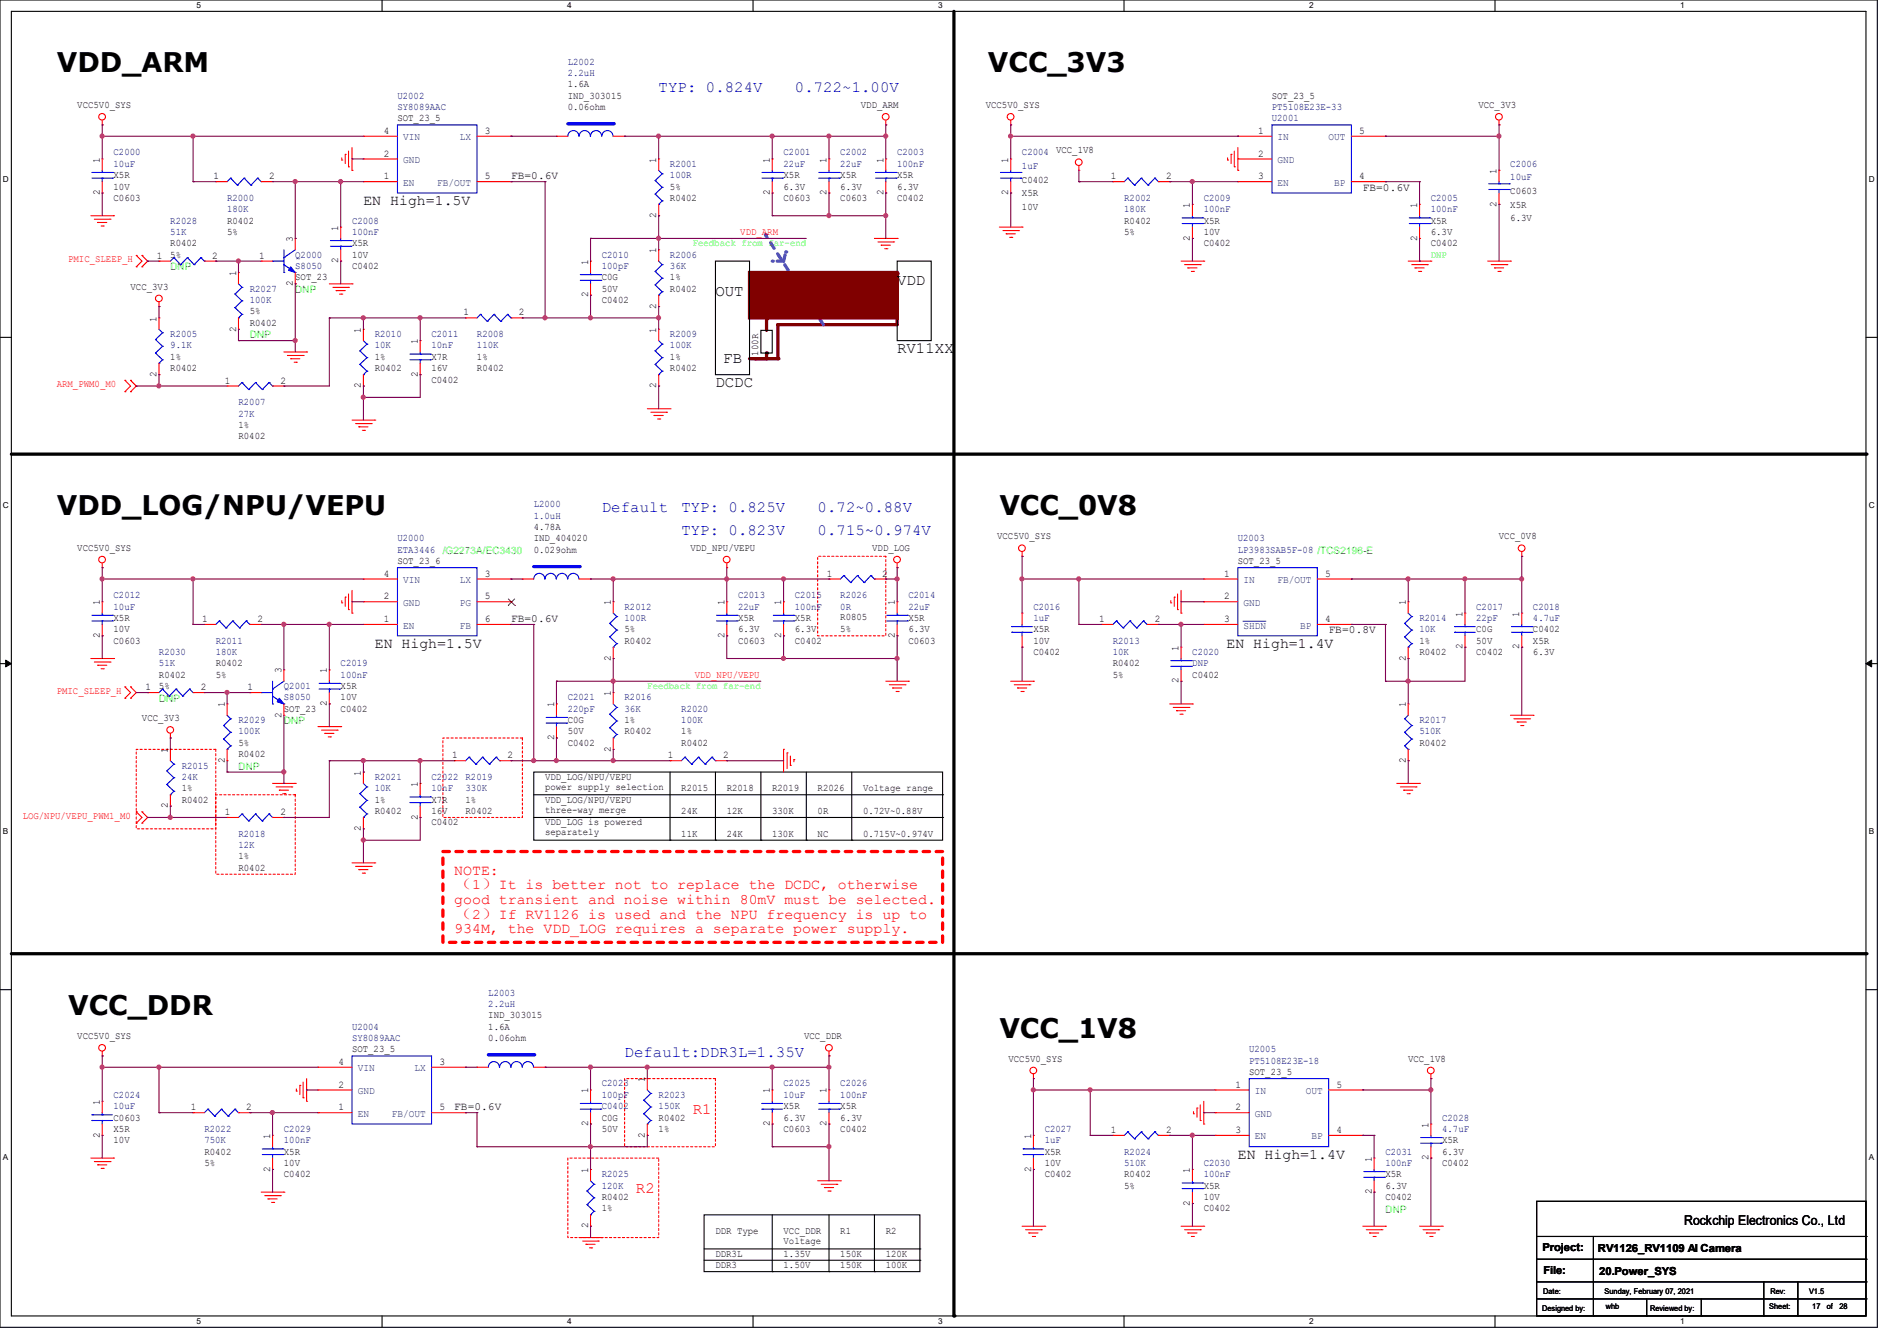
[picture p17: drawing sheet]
<svg xmlns="http://www.w3.org/2000/svg" width="297mm" height="210mm" viewBox="0 0 297 210" stroke-linecap="round" stroke-linejoin="round" font-family="sans-serif">
<defs><g id="words">
<g font-size="4.2">
<text x="8.9" y="11.3">VDD_ARM</text>
<text x="154.7" y="11.3">VCC_3V3</text>
<text x="8.9" y="80.7">VDD_LOG/NPU/VEPU</text>
<text x="156.5" y="80.7">VCC_0V8</text>
<text x="10.7" y="158.9">VCC_DDR</text>
<text x="156.5" y="162.5">VCC_1V8</text>
</g>
<g font-size="2.5" fill="#00f">
<text x="103.1" y="14.4">TYP: 0.824V</text>
<text x="124.5" y="14.4">0.722~1.00V</text>
<text x="94.2" y="80.2">Default</text>
<text x="106.7" y="83.7">TYP: 0.823V</text>
<text x="106.7" y="80.2">TYP: 0.825V</text>
<text x="128" y="83.7">0.715~0.974V</text>
<text x="128" y="80.2">0.72~0.88V</text>
<text x="97.8" y="165.5">Default:DDR3L=1.35V</text>
</g>
<g font-size="2.5">
<text x="112" y="46.4">OUT</text>
<text x="140.5" y="44.6">VDD</text>
<text x="113.2" y="56.9">FB</text>
<text x="140.5" y="55.3">RV11XX</text>
<text x="112" y="60.6">DCDC</text>
</g>
<g font-size="2.5" fill="#f00">
<text x="108.5" y="174.4">R1</text>
<text x="99.6" y="186.9">R2</text>
</g>
<g font-size="2.3">
<text x="56.9" y="32.1">EN High=1.5V</text>
<text x="58.7" y="101.4">EN High=1.5V</text>
<text x="192" y="101.4">EN High=1.4V</text>
<text x="193.8" y="181.4">EN High=1.4V</text>
</g>
<g font-size="2.3" fill="#f00">
<text x="71.1" y="137">NOTE:</text>
<text x="71.1" y="141.6">good transient and noise within 80mV must be selected.</text>
<text x="71.1" y="139.3">（1）It is better not to replace the DCDC, otherwise</text>
<text x="71.1" y="143.8">（2）If RV1126 is used and the NPU frequency is up to</text>
<text x="71.1" y="146.1">934M, the VDD_LOG requires a separate power supply.</text>
</g>
<text font-size="2.1" x="263.7" y="191.9">Rockchip Electronics Co., Ltd</text>
<g font-size="1.7">
<text x="80" y="28.1">FB=0.6V</text>
<text x="213.4" y="29.8">FB=0.6V</text>
<text x="80" y="97.4">FB=0.6V</text>
<text x="208" y="99.2">FB=0.8V</text>
<text x="71.1" y="173.9">FB=0.6V</text>
<text x="241.5" y="196">Project:</text>
<text x="250.2" y="196.1">RV1126_RV1109 AI Camera</text>
<text x="241.6" y="199.5">File:</text>
<text x="250.4" y="199.7">20.Power_SYS</text>
</g>
<g font-size="1.6" fill="#000080">
<text x="88.9" y="10.1">L2002</text>
<text x="88.9" y="11.9">2.2uH</text>
<text x="62.2" y="15.5">U2002</text>
<text x="62.2" y="17.2">SY8089AAC</text>
<text x="199.1" y="17.2">PT5108E23E-33</text>
<text x="199.1" y="19">U2001</text>
<text x="17.8" y="24.3">C2000</text>
<text x="17.8" y="26.1">10uF</text>
<text x="104.9" y="26.1">R2001</text>
<text x="104.9" y="27.9">100R</text>
<text x="122.7" y="24.3">C2001</text>
<text x="122.7" y="26.1">22uF</text>
<text x="131.6" y="24.3">C2002</text>
<text x="131.6" y="26.1">22uF</text>
<text x="140.4" y="24.3">C2003</text>
<text x="140.4" y="26.1">100nF</text>
<text x="160" y="24.3">C2004</text>
<text x="160" y="26.5">1uF</text>
<text x="236.5" y="26.1">C2006</text>
<text x="236.5" y="28.2">10uF</text>
<text x="26.7" y="35">R2028</text>
<text x="35.6" y="31.5">R2000</text>
<text x="35.6" y="33.2">180K</text>
<text x="55.1" y="35">C2008</text>
<text x="176" y="31.5">R2002</text>
<text x="176" y="33.2">180K</text>
<text x="188.5" y="31.5">C2009</text>
<text x="188.5" y="33.2">100nF</text>
<text x="224" y="31.5">C2005</text>
<text x="224" y="33.2">100nF</text>
<text x="26.7" y="36.8">51K</text>
<text x="46.2" y="40.3">Q2000</text>
<text x="55.1" y="36.8">100nF</text>
<text x="94.2" y="40.3">C2010</text>
<text x="104.9" y="40.3">R2006</text>
<text x="39.1" y="45.7">R2027</text>
<text x="39.1" y="47.5">100K</text>
<text x="46.2" y="42.1">S8050</text>
<text x="94.2" y="42.1">100pF</text>
<text x="104.9" y="42.1">36K</text>
<text x="26.7" y="52.8">R2005</text>
<text x="58.7" y="52.8">R2010</text>
<text x="67.6" y="52.8">C2011</text>
<text x="74.7" y="52.8">R2008</text>
<text x="104.9" y="52.8">R2009</text>
<text x="26.7" y="54.6">9.1K</text>
<text x="58.7" y="54.6">10K</text>
<text x="67.6" y="54.6">10nF</text>
<text x="74.7" y="54.6">110K</text>
<text x="104.9" y="54.6">100K</text>
<text x="37.3" y="63.5">R2007</text>
<text x="37.3" y="65.2">27K</text>
<text x="83.6" y="79.5">L2000</text>
<text x="83.6" y="81.2">1.0uH</text>
<text x="62.2" y="84.8">U2000</text>
<text x="62.2" y="86.6">ETA3446</text>
<text x="193.8" y="84.8">U2003</text>
<text x="193.8" y="86.6">LP3983SAB5F-08 /TCS2196-E</text>
<text x="17.8" y="93.7">C2012</text>
<text x="17.8" y="95.5">10uF</text>
<text x="97.8" y="95.5">R2012</text>
<text x="115.6" y="93.7">C2013</text>
<text x="115.6" y="95.5">22uF</text>
<text x="124.4" y="93.7">C2015</text>
<text x="124.4" y="95.5">100nF</text>
<text x="131.6" y="93.7">R2026</text>
<text x="131.6" y="95.5">0R</text>
<text x="142.2" y="93.7">C2014</text>
<text x="142.2" y="95.5">22uF</text>
<text x="161.8" y="95.5">C2016</text>
<text x="231.1" y="95.5">C2017</text>
<text x="240" y="95.5">C2018</text>
<text x="33.8" y="100.8">R2011</text>
<text x="97.8" y="97.2">100R</text>
<text x="161.8" y="97.2">1uF</text>
<text x="174.2" y="100.8">R2013</text>
<text x="222.2" y="97.2">R2014</text>
<text x="222.2" y="99">10K</text>
<text x="231.1" y="97.2">22pF</text>
<text x="240" y="97.2">4.7uF</text>
<text x="24.9" y="102.6">R2030</text>
<text x="24.9" y="104.4">51K</text>
<text x="33.8" y="102.6">180K</text>
<text x="44.4" y="107.9">Q2001</text>
<text x="53.3" y="104.4">C2019</text>
<text x="53.3" y="106.1">100nF</text>
<text x="174.2" y="102.6">10K</text>
<text x="186.7" y="102.6">C2020</text>
<text x="186.7" y="104.4">DNP</text>
<text x="37.3" y="113.2">R2029</text>
<text x="44.4" y="109.7">S8050</text>
<text x="88.9" y="109.7">C2021</text>
<text x="88.9" y="111.5">220pF</text>
<text x="97.8" y="109.7">R2016</text>
<text x="97.8" y="111.5">36K</text>
<text x="106.7" y="111.5">R2020</text>
<text x="106.7" y="113.2">100K</text>
<text x="222.2" y="113.2">R2017</text>
<text x="37.3" y="115">100K</text>
<text x="222.2" y="115">510K</text>
<text x="28.4" y="120.4">R2015</text>
<text x="28.4" y="122.1">24K</text>
<text x="58.7" y="122.1">R2021</text>
<text x="58.7" y="123.9">10K</text>
<text x="67.6" y="122.1">C2022</text>
<text x="67.6" y="123.9">10nF</text>
<text x="72.9" y="122.1">R2019</text>
<text x="72.9" y="123.9">330K</text>
<text x="37.3" y="131">R2018</text>
<text x="37.3" y="132.8">12K</text>
<text x="76.4" y="155.9">L2003</text>
<text x="55.1" y="161.2">U2004</text>
<text x="76.4" y="157.7">2.2uH</text>
<text x="55.1" y="163">SY8089AAC</text>
<text x="195.6" y="164.8">U2005</text>
<text x="195.6" y="166.6">PT5108E23E-18</text>
<text x="17.8" y="171.9">C2024</text>
<text x="17.8" y="173.7">10uF</text>
<text x="94.2" y="170.1">C2023</text>
<text x="94.2" y="171.9">100pF</text>
<text x="94.2" y="173.7">C0402</text>
<text x="103.1" y="171.9">R2023</text>
<text x="103.1" y="173.7">150K</text>
<text x="122.7" y="170.1">C2025</text>
<text x="122.7" y="171.9">10uF</text>
<text x="131.6" y="170.1">C2026</text>
<text x="131.6" y="171.9">100nF</text>
<text x="32" y="177.2">R2022</text>
<text x="32" y="179">750K</text>
<text x="44.4" y="177.2">C2029</text>
<text x="44.4" y="179">100nF</text>
<text x="163.6" y="177.2">C2027</text>
<text x="163.6" y="179">1uF</text>
<text x="225.8" y="175.5">C2028</text>
<text x="225.8" y="177.2">4.7uF</text>
<text x="94.2" y="184.4">R2025</text>
<text x="176" y="180.8">R2024</text>
<text x="176" y="182.6">510K</text>
<text x="188.5" y="182.6">C2030</text>
<text x="188.5" y="184.4">100nF</text>
<text x="216.9" y="180.8">C2031</text>
<text x="216.9" y="182.6">100nF</text>
<text x="94.2" y="186.1">120K</text>
</g>
<g font-size="1.6">
<text x="12.1" y="16.9">VCC5V0_SYS</text>
<text x="88.9" y="15.5">IND_303015</text>
<text x="88.9" y="13.7">1.6A</text>
<text x="88.9" y="17.2">0.06ohm</text>
<text x="134.8" y="16.9">VDD_ARM</text>
<text x="154.3" y="16.9">VCC5V0_SYS</text>
<text x="199.1" y="15.5">SOT_23_5</text>
<text x="231.5" y="16.9">VCC_3V3</text>
<text x="60.1" y="21">4</text>
<text x="62.2" y="19">SOT_23_5</text>
<text x="75.9" y="21">3</text>
<text x="197" y="21">1</text>
<text x="212.8" y="21">5</text>
<text x="15.6" y="25.5" transform="rotate(-90 15.6 25.5)">1</text>
<text x="17.8" y="27.9">X5R</text>
<text x="17.8" y="29.7">10V</text>
<text x="33.4" y="28.1">1</text>
<text x="42.1" y="28.1">2</text>
<text x="60.1" y="28.1">1</text>
<text x="60.1" y="24.5">2</text>
<text x="75.9" y="28.1">5</text>
<text x="102.7" y="25.5" transform="rotate(-90 102.7 25.5)">1</text>
<text x="104.9" y="29.7">5%</text>
<text x="120.5" y="25.5" transform="rotate(-90 120.5 25.5)">1</text>
<text x="122.7" y="27.9">X5R</text>
<text x="122.7" y="29.7">6.3V</text>
<text x="129.4" y="25.5" transform="rotate(-90 129.4 25.5)">1</text>
<text x="131.6" y="27.9">X5R</text>
<text x="131.6" y="29.7">6.3V</text>
<text x="138.3" y="25.5" transform="rotate(-90 138.3 25.5)">1</text>
<text x="140.4" y="27.9">X5R</text>
<text x="140.4" y="29.7">6.3V</text>
<text x="157.9" y="25.5" transform="rotate(-90 157.9 25.5)">1</text>
<text x="160" y="28.6">C0402</text>
<text x="165.3" y="24">VCC_1V8</text>
<text x="173.9" y="28.1">1</text>
<text x="182.6" y="28.1">2</text>
<text x="197" y="24.5">2</text>
<text x="197" y="28.1">3</text>
<text x="212.8" y="28.1">4</text>
<text x="234.3" y="27.2" transform="rotate(-90 234.3 27.2)">1</text>
<text x="15.6" y="30.6" transform="rotate(-90 15.6 30.6)">2</text>
<text x="17.8" y="31.5">C0603</text>
<text x="35.6" y="35">R0402</text>
<text x="102.7" y="34.1" transform="rotate(-90 102.7 34.1)">2</text>
<text x="104.9" y="31.5">R0402</text>
<text x="120.5" y="30.6" transform="rotate(-90 120.5 30.6)">2</text>
<text x="122.7" y="31.5">C0603</text>
<text x="129.4" y="30.6" transform="rotate(-90 129.4 30.6)">2</text>
<text x="131.6" y="31.5">C0603</text>
<text x="138.3" y="30.6" transform="rotate(-90 138.3 30.6)">2</text>
<text x="140.4" y="31.5">C0402</text>
<text x="157.9" y="30.6" transform="rotate(-90 157.9 30.6)">2</text>
<text x="160" y="30.7">X5R</text>
<text x="160" y="32.9">10V</text>
<text x="176" y="35">R0402</text>
<text x="186.3" y="32.6" transform="rotate(-90 186.3 32.6)">1</text>
<text x="188.5" y="35">X5R</text>
<text x="221.9" y="32.6" transform="rotate(-90 221.9 32.6)">1</text>
<text x="224" y="35">X5R</text>
<text x="234.3" y="32.4" transform="rotate(-90 234.3 32.4)">2</text>
<text x="236.5" y="30.4">C0603</text>
<text x="236.5" y="32.5">X5R</text>
<text x="236.5" y="34.7">6.3V</text>
<text x="24.6" y="40.5">1</text>
<text x="26.7" y="38.6">R0402</text>
<text x="26.7" y="40.3">5%</text>
<text x="33.2" y="40.5">2</text>
<text x="35.6" y="36.8">5%</text>
<text x="40.6" y="40.5">1</text>
<text x="45.8" y="37.9" transform="rotate(-90 45.8 37.9)">3</text>
<text x="53" y="41.2" transform="rotate(-90 53 41.2)">2</text>
<text x="53" y="36.1" transform="rotate(-90 53 36.1)">1</text>
<text x="55.1" y="38.6">X5R</text>
<text x="55.1" y="40.3">10V</text>
<text x="92.1" y="41.5" transform="rotate(-90 92.1 41.5)">1</text>
<text x="102.7" y="39.7" transform="rotate(-90 102.7 39.7)">1</text>
<text x="176" y="36.8">5%</text>
<text x="186.3" y="37.7" transform="rotate(-90 186.3 37.7)">2</text>
<text x="188.5" y="38.6">C0402</text>
<text x="188.5" y="36.8">10V</text>
<text x="221.9" y="37.7" transform="rotate(-90 221.9 37.7)">2</text>
<text x="224" y="38.6">C0402</text>
<text x="224" y="36.8">6.3V</text>
<text x="20.4" y="45.3">VCC_3V3</text>
<text x="37" y="43.2" transform="rotate(-90 37 43.2)">1</text>
<text x="45.8" y="44.8" transform="rotate(-90 45.8 44.8)">2</text>
<text x="46.2" y="43.9">SOT_23</text>
<text x="55.1" y="42.1">C0402</text>
<text x="92.1" y="46.6" transform="rotate(-90 92.1 46.6)">2</text>
<text x="94.2" y="47.5">C0402</text>
<text x="94.2" y="43.9">C0G</text>
<text x="94.2" y="45.7">50V</text>
<text x="104.9" y="45.7">R0402</text>
<text x="104.9" y="43.9">1%</text>
<text x="24.5" y="50.3" transform="rotate(-90 24.5 50.3)">1</text>
<text x="37" y="51.9" transform="rotate(-90 37 51.9)">2</text>
<text x="39.1" y="51">R0402</text>
<text x="39.1" y="49.2">5%</text>
<text x="56.5" y="52.1" transform="rotate(-90 56.5 52.1)">1</text>
<text x="65.4" y="53.9" transform="rotate(-90 65.4 53.9)">1</text>
<text x="72.6" y="49.4">1</text>
<text x="81.2" y="49.4">2</text>
<text x="102.7" y="52.1" transform="rotate(-90 102.7 52.1)">1</text>
<text x="102.7" y="48.4" transform="rotate(-90 102.7 48.4)">2</text>
<text x="24.5" y="59" transform="rotate(-90 24.5 59)">2</text>
<text x="26.7" y="58.1">R0402</text>
<text x="26.7" y="56.3">1%</text>
<text x="58.7" y="58.1">R0402</text>
<text x="58.7" y="56.3">1%</text>
<text x="65.4" y="59" transform="rotate(-90 65.4 59)">2</text>
<text x="67.6" y="59.9">C0402</text>
<text x="67.6" y="56.3">X7R</text>
<text x="67.6" y="58.1">16V</text>
<text x="74.7" y="58.1">R0402</text>
<text x="74.7" y="56.3">1%</text>
<text x="104.9" y="58.1">R0402</text>
<text x="104.9" y="56.3">1%</text>
<text x="118.7" y="55.7" transform="rotate(-90 118.7 55.7)">100R</text>
<text x="35.2" y="60.1">1</text>
<text x="43.9" y="60.1">2</text>
<text x="56.5" y="60.8" transform="rotate(-90 56.5 60.8)">2</text>
<text x="102.7" y="60.8" transform="rotate(-90 102.7 60.8)">2</text>
<text x="37.3" y="68.8">R0402</text>
<text x="37.3" y="67">1%</text>
<text x="83.6" y="83">4.78A</text>
<text x="12.1" y="86.2">VCC5V0_SYS</text>
<text x="62.2" y="88.3">SOT_23_6</text>
<text x="83.6" y="84.8">IND_404020</text>
<text x="83.6" y="86.6">0.029ohm</text>
<text x="108.1" y="86.2">VDD_NPU/VEPU</text>
<text x="136.6" y="86.2">VDD_LOG</text>
<text x="156.1" y="84.5">VCC5V0_SYS</text>
<text x="193.8" y="88.3">SOT_23_5</text>
<text x="234.7" y="84.5">VCC_0V8</text>
<text x="15.6" y="94.8" transform="rotate(-90 15.6 94.8)">1</text>
<text x="60.1" y="93.9">2</text>
<text x="60.1" y="90.3">4</text>
<text x="75.9" y="90.3">3</text>
<text x="75.9" y="93.9">5</text>
<text x="95.6" y="94.8" transform="rotate(-90 95.6 94.8)">1</text>
<text x="113.4" y="94.8" transform="rotate(-90 113.4 94.8)">1</text>
<text x="122.3" y="94.8" transform="rotate(-90 122.3 94.8)">1</text>
<text x="129.4" y="90.3">1</text>
<text x="138.1" y="90.3">2</text>
<text x="140.1" y="94.8" transform="rotate(-90 140.1 94.8)">1</text>
<text x="191.7" y="90.3">1</text>
<text x="191.7" y="93.9">2</text>
<text x="207.5" y="90.3">5</text>
<text x="220.1" y="94.8" transform="rotate(-90 220.1 94.8)">1</text>
<text x="15.6" y="99.9" transform="rotate(-90 15.6 99.9)">2</text>
<text x="17.8" y="100.8">C0603</text>
<text x="17.8" y="97.2">X5R</text>
<text x="17.8" y="99">10V</text>
<text x="31.7" y="97.4">1</text>
<text x="40.3" y="97.4">2</text>
<text x="60.1" y="97.4">1</text>
<text x="75.9" y="97.4">6</text>
<text x="97.8" y="100.8">R0402</text>
<text x="97.8" y="99">5%</text>
<text x="113.4" y="99.9" transform="rotate(-90 113.4 99.9)">2</text>
<text x="115.6" y="100.8">C0603</text>
<text x="115.6" y="97.2">X5R</text>
<text x="115.6" y="99">6.3V</text>
<text x="122.3" y="99.9" transform="rotate(-90 122.3 99.9)">2</text>
<text x="124.4" y="100.8">C0402</text>
<text x="124.4" y="97.2">X5R</text>
<text x="124.4" y="99">6.3V</text>
<text x="131.6" y="97.1">R0805</text>
<text x="131.6" y="99">5%</text>
<text x="140.1" y="99.9" transform="rotate(-90 140.1 99.9)">2</text>
<text x="142.2" y="100.8">C0603</text>
<text x="142.2" y="97.2">X5R</text>
<text x="142.2" y="99">6.3V</text>
<text x="161.8" y="100.8">10V</text>
<text x="161.8" y="99">X5R</text>
<text x="172.1" y="97.4">1</text>
<text x="180.8" y="97.4">2</text>
<text x="184.5" y="101.9" transform="rotate(-90 184.5 101.9)">1</text>
<text x="191.7" y="97.4">3</text>
<text x="207.5" y="97.4">4</text>
<text x="222.2" y="100.8">1%</text>
<text x="229" y="101.7" transform="rotate(-90 229 101.7)">2</text>
<text x="229" y="96.6" transform="rotate(-90 229 96.6)">1</text>
<text x="231.1" y="99">C0G</text>
<text x="231.1" y="100.8">50V</text>
<text x="237.9" y="101.7" transform="rotate(-90 237.9 101.7)">2</text>
<text x="237.9" y="96.6" transform="rotate(-90 237.9 96.6)">1</text>
<text x="240" y="99">C0402</text>
<text x="240" y="100.8">X5R</text>
<text x="24.9" y="106.1">R0402</text>
<text x="24.9" y="107.9">5%</text>
<text x="33.8" y="104.4">R0402</text>
<text x="33.8" y="106.1">5%</text>
<text x="44.1" y="105.5" transform="rotate(-90 44.1 105.5)">3</text>
<text x="51.2" y="105.5" transform="rotate(-90 51.2 105.5)">1</text>
<text x="53.3" y="107.9">X5R</text>
<text x="95.6" y="103.5" transform="rotate(-90 95.6 103.5)">2</text>
<text x="161.8" y="102.6">C0402</text>
<text x="174.2" y="104.4">R0402</text>
<text x="174.2" y="106.1">5%</text>
<text x="184.5" y="107" transform="rotate(-90 184.5 107)">2</text>
<text x="186.7" y="106.1">C0402</text>
<text x="220.1" y="103.5" transform="rotate(-90 220.1 103.5)">2</text>
<text x="222.2" y="102.6">R0402</text>
<text x="231.1" y="102.6">C0402</text>
<text x="240" y="102.6">6.3V</text>
<text x="22.2" y="112.9">VCC_3V3</text>
<text x="22.8" y="108.1">1</text>
<text x="31.5" y="108.1">2</text>
<text x="35.2" y="110.8" transform="rotate(-90 35.2 110.8)">1</text>
<text x="38.8" y="108.1">1</text>
<text x="44.1" y="112.4" transform="rotate(-90 44.1 112.4)">2</text>
<text x="44.4" y="111.5">SOT_23</text>
<text x="51.2" y="110.6" transform="rotate(-90 51.2 110.6)">2</text>
<text x="53.3" y="111.5">C0402</text>
<text x="53.3" y="109.7">10V</text>
<text x="86.7" y="110.8" transform="rotate(-90 86.7 110.8)">1</text>
<text x="88.9" y="113.2">C0G</text>
<text x="95.6" y="109" transform="rotate(-90 95.6 109)">1</text>
<text x="97.8" y="113.2">1%</text>
<text x="220.1" y="110.8" transform="rotate(-90 220.1 110.8)">1</text>
<text x="26.3" y="117.9" transform="rotate(-90 26.3 117.9)">1</text>
<text x="35.2" y="119.5" transform="rotate(-90 35.2 119.5)">2</text>
<text x="37.3" y="118.6">R0402</text>
<text x="37.3" y="116.8">5%</text>
<text x="70.8" y="118.7">1</text>
<text x="79.5" y="118.7">2</text>
<text x="86.7" y="115.9" transform="rotate(-90 86.7 115.9)">2</text>
<text x="88.9" y="116.8">C0402</text>
<text x="88.9" y="115">50V</text>
<text x="95.6" y="117.7" transform="rotate(-90 95.6 117.7)">2</text>
<text x="97.8" y="115">R0402</text>
<text x="104.6" y="118.7">1</text>
<text x="106.7" y="116.8">R0402</text>
<text x="106.7" y="115">1%</text>
<text x="113.2" y="118.7">2</text>
<text x="220.1" y="119.5" transform="rotate(-90 220.1 119.5)">2</text>
<text x="222.2" y="116.8">R0402</text>
<text x="28.4" y="125.7">R0402</text>
<text x="28.4" y="123.9">1%</text>
<text x="56.5" y="121.5" transform="rotate(-90 56.5 121.5)">1</text>
<text x="58.7" y="125.7">1%</text>
<text x="65.4" y="123.2" transform="rotate(-90 65.4 123.2)">1</text>
<text x="67.6" y="125.7">X7R</text>
<text x="72.9" y="125.7">1%</text>
<text x="85.3" y="122.1">VDD_LOG/NPU/VEPU</text>
<text x="85.3" y="123.7">power supply selection</text>
<text x="85.3" y="125.7">VDD_LOG/NPU/VEPU</text>
<text x="106.7" y="123.9">R2015</text>
<text x="113.8" y="123.9">R2018</text>
<text x="120.9" y="123.9">R2019</text>
<text x="128" y="123.9">R2026</text>
<text x="135.1" y="123.9">Voltage range</text>
<text x="26.3" y="126.6" transform="rotate(-90 26.3 126.6)">2</text>
<text x="35.2" y="127.6">1</text>
<text x="43.9" y="127.6">2</text>
<text x="56.5" y="130.1" transform="rotate(-90 56.5 130.1)">2</text>
<text x="58.7" y="127.5">R0402</text>
<text x="65.4" y="128.4" transform="rotate(-90 65.4 128.4)">2</text>
<text x="67.6" y="129.2">C0402</text>
<text x="67.6" y="127.5">16V</text>
<text x="72.9" y="127.5">R0402</text>
<text x="85.3" y="127.3">three-way merge</text>
<text x="85.3" y="129.2">VDD_LOG is powered</text>
<text x="85.3" y="130.8">separately</text>
<text x="106.7" y="127.5">24K</text>
<text x="106.7" y="131">11K</text>
<text x="113.8" y="127.5">12K</text>
<text x="113.8" y="131">24K</text>
<text x="120.9" y="127.5">330K</text>
<text x="120.9" y="131">130K</text>
<text x="128" y="127.5">0R</text>
<text x="128" y="131">NC</text>
<text x="135.1" y="127.5">0.72V~0.88V</text>
<text x="135.1" y="131">0.715V~0.974V</text>
<text x="37.3" y="136.4">R0402</text>
<text x="37.3" y="134.6">1%</text>
<text x="76.4" y="159.5">IND_303015</text>
<text x="76.4" y="161.2">1.6A</text>
<text x="12.1" y="162.7">VCC5V0_SYS</text>
<text x="53" y="166.8">4</text>
<text x="55.1" y="164.8">SOT_23_5</text>
<text x="68.8" y="166.8">3</text>
<text x="76.4" y="163">0.06ohm</text>
<text x="125.9" y="162.7">VCC_DDR</text>
<text x="157.9" y="166.2">VCC5V0_SYS</text>
<text x="220.5" y="166.2">VCC_1V8</text>
<text x="15.6" y="173" transform="rotate(-90 15.6 173)">1</text>
<text x="29.9" y="173.9">1</text>
<text x="38.6" y="173.9">2</text>
<text x="53" y="173.9">1</text>
<text x="53" y="170.3">2</text>
<text x="68.8" y="173.9">5</text>
<text x="92.1" y="171.2" transform="rotate(-90 92.1 171.2)">1</text>
<text x="101" y="169.5" transform="rotate(-90 101 169.5)">1</text>
<text x="120.5" y="171.2" transform="rotate(-90 120.5 171.2)">1</text>
<text x="122.7" y="173.7">X5R</text>
<text x="129.4" y="171.2" transform="rotate(-90 129.4 171.2)">1</text>
<text x="131.6" y="173.7">X5R</text>
<text x="193.4" y="170.3">1</text>
<text x="193.4" y="173.9">2</text>
<text x="195.6" y="168.4">SOT_23_5</text>
<text x="209.2" y="170.3">5</text>
<text x="15.6" y="178.1" transform="rotate(-90 15.6 178.1)">2</text>
<text x="17.8" y="175.5">C0603</text>
<text x="17.8" y="177.2">X5R</text>
<text x="17.8" y="179">10V</text>
<text x="42.3" y="178.4" transform="rotate(-90 42.3 178.4)">1</text>
<text x="92.1" y="176.4" transform="rotate(-90 92.1 176.4)">2</text>
<text x="94.2" y="175.5">C0G</text>
<text x="94.2" y="177.2">50V</text>
<text x="101" y="178.1" transform="rotate(-90 101 178.1)">2</text>
<text x="103.1" y="175.5">R0402</text>
<text x="103.1" y="177.2">1%</text>
<text x="120.5" y="176.4" transform="rotate(-90 120.5 176.4)">2</text>
<text x="122.7" y="177.2">C0603</text>
<text x="122.7" y="175.5">6.3V</text>
<text x="129.4" y="176.4" transform="rotate(-90 129.4 176.4)">2</text>
<text x="131.6" y="177.2">C0402</text>
<text x="131.6" y="175.5">6.3V</text>
<text x="161.4" y="178.4" transform="rotate(-90 161.4 178.4)">1</text>
<text x="173.9" y="177.4">1</text>
<text x="182.6" y="177.4">2</text>
<text x="193.4" y="177.4">3</text>
<text x="209.2" y="177.4">4</text>
<text x="223.6" y="176.6" transform="rotate(-90 223.6 176.6)">1</text>
<text x="225.8" y="179">X5R</text>
<text x="32" y="180.8">R0402</text>
<text x="32" y="182.6">5%</text>
<text x="42.3" y="183.5" transform="rotate(-90 42.3 183.5)">2</text>
<text x="44.4" y="184.4">C0402</text>
<text x="44.4" y="180.8">X5R</text>
<text x="44.4" y="182.6">10V</text>
<text x="92.1" y="183.7" transform="rotate(-90 92.1 183.7)">1</text>
<text x="161.4" y="183.5" transform="rotate(-90 161.4 183.5)">2</text>
<text x="163.6" y="184.4">C0402</text>
<text x="163.6" y="180.8">X5R</text>
<text x="163.6" y="182.6">10V</text>
<text x="176" y="184.4">R0402</text>
<text x="186.3" y="183.7" transform="rotate(-90 186.3 183.7)">1</text>
<text x="214.8" y="181.9" transform="rotate(-90 214.8 181.9)">1</text>
<text x="216.9" y="184.4">X5R</text>
<text x="223.6" y="181.7" transform="rotate(-90 223.6 181.7)">2</text>
<text x="225.8" y="182.6">C0402</text>
<text x="225.8" y="180.8">6.3V</text>
<text x="94.2" y="187.9">R0402</text>
<text x="94.2" y="189.7">1%</text>
<text x="176" y="186.1">5%</text>
<text x="186.3" y="188.8" transform="rotate(-90 186.3 188.8)">2</text>
<text x="188.5" y="189.7">C0402</text>
<text x="188.5" y="186.1">X5R</text>
<text x="188.5" y="187.9">10V</text>
<text x="214.8" y="187" transform="rotate(-90 214.8 187)">2</text>
<text x="216.9" y="187.9">C0402</text>
<text x="216.9" y="186.1">6.3V</text>
<text x="92.1" y="192.4" transform="rotate(-90 92.1 192.4)">2</text>
<text x="112" y="193.3">DDR Type</text>
<text x="112" y="196.8">DDR3L</text>
<text x="122.7" y="193.3">VCC_DDR</text>
<text x="122.7" y="194.8">Voltage</text>
<text x="122.7" y="196.8">1.35V</text>
<text x="131.6" y="193.3">R1</text>
<text x="131.6" y="196.8">150K</text>
<text x="138.7" y="193.3">R2</text>
<text x="138.7" y="196.8">120K</text>
<text x="112" y="198.6">DDR3</text>
<text x="122.7" y="198.6">1.50V</text>
<text x="131.6" y="198.6">150K</text>
<text x="138.7" y="198.6">100K</text>
</g>
<g font-size="1.6" fill="#004080">
<text x="63.1" y="22">VIN</text>
<text x="72" y="22">LX</text>
<text x="200" y="22">IN</text>
<text x="208" y="22">OUT</text>
<text x="63.1" y="29.1">EN</text>
<text x="63.1" y="25.5">GND</text>
<text x="68.4" y="29.1">FB/OUT</text>
<text x="200" y="25.5">GND</text>
<text x="200" y="29.1">EN</text>
<text x="208.9" y="29.1">BP</text>
<text x="63.1" y="94.9">GND</text>
<text x="63.1" y="91.3">VIN</text>
<text x="72" y="91.3">LX</text>
<text x="72" y="94.9">PG</text>
<text x="194.7" y="91.3">IN</text>
<text x="194.7" y="94.9">GND</text>
<text x="200" y="91.3">FB/OUT</text>
<text x="63.1" y="98.4">EN</text>
<text x="72" y="98.4">FB</text>
<text x="194.7" y="98.4">SHDN</text>
<text x="203.6" y="98.4">BP</text>
<text x="56" y="167.8">VIN</text>
<text x="64.9" y="167.8">LX</text>
<text x="56" y="171.3">GND</text>
<text x="196.5" y="171.3">IN</text>
<text x="204.5" y="171.3">OUT</text>
<text x="56" y="174.9">EN</text>
<text x="61.3" y="174.9">FB/OUT</text>
<text x="196.5" y="174.9">GND</text>
<text x="196.5" y="178.4">EN</text>
<text x="205.3" y="178.4">BP</text>
</g>
<g font-size="1.6" fill="#f00">
<text x="10.7" y="41.1">PMIC_SLEEP_H</text>
<text x="115.9" y="36.8">VDD_ARM</text>
<text x="8.9" y="60.6">ARM_PWM0_M0</text>
<text x="108.8" y="106.1">VDD_NPU/VEPU</text>
<text x="8.9" y="108.6">PMIC_SLEEP_H</text>
<text x="3.6" y="128.2">LOG/NPU/VEPU_PWM1_M0</text>
</g>
<g font-size="1.6" fill="#0f0">
<text x="108.4" y="38.6">Feedback from far-end</text>
<text x="224" y="40.3">DNP</text>
<text x="26.7" y="42.3">DNP</text>
<text x="46.2" y="45.9">DNP</text>
<text x="39.1" y="53">DNP</text>
<text x="69.3" y="86.8">/G2273A/EC3430</text>
<text x="101.3" y="107.9">Feedback from far-end</text>
<text x="24.9" y="109.9">DNP</text>
<text x="44.5" y="113.5">DNP</text>
<text x="37.3" y="120.6">DNP</text>
<text x="216.9" y="189.9">DNP</text>
</g>
<g font-size="1.3">
<text x="30.8" y="1.3">5</text>
<text x="88.8" y="1.3">4</text>
<text x="146.9" y="1.3">3</text>
<text x="205" y="1.3">2</text>
<text x="263.1" y="1.3">1</text>
<text x=".5" y="28.4">D</text>
<text x="292.6" y="28.4">D</text>
<text x=".5" y="79.5">C</text>
<text x="292.6" y="79.5">C</text>
<text x=".5" y="130.6">B</text>
<text x="292.6" y="130.6">B</text>
<text x=".5" y="181.7">A</text>
<text x="292.6" y="181.7">A</text>
<text x="30.8" y="207.4">5</text>
<text x="88.8" y="207.4">4</text>
<text x="146.9" y="207.4">3</text>
<text x="205" y="207.4">2</text>
<text x="263.1" y="207.4">1</text>
</g>
<g font-size="1.2">
<text x="241.6" y="202.6">Date:</text>
<text x="251.2" y="202.6">Sunday, February 07, 2021</text>
<text x="277.2" y="202.6">Rev:</text>
<text x="283.2" y="202.6">V1.5</text>
<text x="241.4" y="205.3">Designed by:</text>
<text x="251.4" y="205.1">whb</text>
<text x="258.3" y="205.3">Reviewed by:</text>
<text x="277" y="205.1">Sheet:</text>
<text x="283.7" y="205.1">17</text>
<text x="286" y="205.1">of</text>
<text x="288" y="205.1">28</text>
</g>
</g></defs>
<path d="M0 0h293.9v207.9h-293.9zM1.8 1.8h290.3v204.3h-290.3z" fill="none" stroke="#000" stroke-width=".17"/>
<g fill="#fff">
<path d="M30.8 .2h.7v1.4h-.7z"/>
<path d="M30.8 206.2h.7v1.4h-.7z"/>
</g>
<path d="M59.8 0v1.8M59.8 206.1v1.8" fill="none" stroke="#000" stroke-width=".17"/>
<g fill="#fff">
<path d="M88.8 .2h.7v1.4h-.7z"/>
<path d="M88.8 206.2h.7v1.4h-.7z"/>
</g>
<path d="M117.9 0v1.8M117.9 206.1v1.8" fill="none" stroke="#000" stroke-width=".17"/>
<g fill="#fff">
<path d="M146.9 .2h.7v1.4h-.7z"/>
<path d="M146.9 206.2h.7v1.4h-.7z"/>
</g>
<path d="M176 0v1.8M176 206.1v1.8" fill="none" stroke="#000" stroke-width=".17"/>
<g fill="#fff">
<path d="M205 .2h.7v1.4h-.7z"/>
<path d="M205 206.2h.7v1.4h-.7z"/>
</g>
<path d="M234.1 0v1.8M234.1 206.1v1.8" fill="none" stroke="#000" stroke-width=".17"/>
<g fill="#fff">
<path d="M263.1 .2h.6v1.4h-.6z"/>
<path d="M263.1 206.2h.6v1.4h-.6z"/>
<path d="M.5 27.3h.9v1.4h-.9z"/>
<path d="M292.6 27.3h.9v1.4h-.9z"/>
<path d="M.5 78.4h.9v1.4h-.9z"/>
<path d="M292.6 78.4h.9v1.4h-.9z"/>
</g>
<path d="M0 52.8h1.8M292.1 52.8h1.8" fill="none" stroke="#000" stroke-width=".17"/>
<g fill="#fff">
<path d="M.5 129.5h.8v1.4h-.8z"/>
<path d="M292.6 129.5h.8v1.4h-.8z"/>
</g>
<path d="M0 103.9h1.8M292.1 103.9h1.8" fill="none" stroke="#000" stroke-width=".17"/>
<path d="M.9 103.4l.9 .5-.9 .5zM292.1 103.9l.9-.5v1z" fill="#000" stroke="#000" stroke-width=".16"/>
<g fill="#fff">
<path d="M.5 180.5h.8v1.4h-.8z"/>
<path d="M292.6 180.5h.8v1.4h-.8z"/>
</g>
<g fill="none" stroke="#000" stroke-width=".17">
<path d="M83.6 120.9h64v10.7h-64zM83.6 128h64M83.6 124.5h64M104.9 131.6h.1M104.9 120.9v10.7M112 131.6h.1M112 120.9v10.7M119.1 131.6h.1M119.1 120.9v10.7M126.2 131.6h.1M126.2 120.9v10.7M133.3 131.6h.1"/>
<path d="M133.3 120.9v10.7M147.6 128h.1M147.6 124.5h.1M0 155h1.8M292.1 155h1.8M110.2 190.2h33.8v8.9h-33.8zM110.2 197.4h33.8M110.2 195.6h33.8M120.9 199.1h.1M120.9 190.2v8.9M129.8 199.1h.1M129.8 190.2v8.9"/>
<path d="M136.9 199.1h.1M136.9 190.2v8.9M144 197.4h.1M144 195.6h.1"/>
</g>
<path d="M128 87.1h10.7v12.5h-10.7zM21.3 117.3h12.5v12.5h-12.5zM69.3 115.6h12.5v12.4h-12.5zM33.8 124.5h12.4v12.4h-12.4zM97.8 168.9h14.2v10.7h-14.2zM88.9 181.4h14.2v12.4h-14.2z" fill="none" stroke="#f00" stroke-width=".17" stroke-dasharray=".3 .3"/>
<path d="M69.3 133.3h78.3v14.3h-78.3z" fill="none" stroke="#f00" stroke-width=".51" stroke-dasharray="1 1"/>
<path d="M149.4 1.8v204.3M1.8 71.1h290.3M1.8 149.4h290.3" fill="none" stroke="#000" stroke-width=".51"/>
<g fill="#000">
<circle cx="292.1" cy="71.1" r=".25"/>
<circle cx="292.1" cy="149.4" r=".25"/>
<circle cx="149.4" cy="206.1" r=".25"/>
</g>
<path d="M140.5 42.8v8" fill="none" stroke="#800000" stroke-width=".51"/>
<circle cx="140.5" cy="42.8" r=".25" fill="#800000"/>
<path d="M121.8 50.8h18.7" fill="none" stroke="#800000" stroke-width=".51"/>
<circle cx="121.8" cy="50.8" r=".25" fill="#800000"/>
<path d="M120 55.3v.9" fill="none" stroke="#800000" stroke-width=".51"/>
<circle cx="120" cy="55.3" r=".25" fill="#800000"/>
<path d="M120 50v1.7" fill="none" stroke="#800000" stroke-width=".51"/>
<circle cx="120" cy="50" r=".25" fill="#800000"/>
<path d="M119.1 51.7h1.8v3.6h-1.8z" fill="none" stroke="#000" stroke-width=".17"/>
<path d="M121.8 50.8v5.4" fill="none" stroke="#800000" stroke-width=".51"/>
<circle cx="121.8" cy="56.2" r=".25" fill="#800000"/>
<path d="M117.3 56.2h2.7" fill="none" stroke="#800000" stroke-width=".51"/>
<circle cx="120" cy="56.2" r=".25" fill="#800000"/>
<path d="M118.2 56.2h3.6" fill="none" stroke="#800000" stroke-width=".51"/>
<circle cx="118.2" cy="56.2" r=".25" fill="#800000"/>
<path d="M128.9 50.8l-9.1-14" fill="none" stroke="#8000ff" stroke-width=".51" stroke-dasharray="1 1"/>
<circle cx="119.8" cy="36.8" r=".25" fill="#8000ff" stroke-dasharray="1 1"/>
<path d="M140.5 40.9h5.3v12.4h-5.3z" fill="none" stroke="#000" stroke-width=".17"/>
<path d="M117.3 42.7h23.2v7.1h-23.2z" fill-rule="evenodd" fill="#800000" stroke="#800000" stroke-width=".51"/>
<path d="M122.7 40.9h-1.8" fill="none" stroke="#8000ff" stroke-width=".51" stroke-dasharray="1 1"/>
<circle cx="120.9" cy="40.9" r=".25" fill="#8000ff" stroke-dasharray="1 1"/>
<path d="M112 40.9h5.3v17.8h-5.3z" fill="none" stroke="#000" stroke-width=".17"/>
<path d="M122.7 40.9l.3-1.4" fill="none" stroke="#8000ff" stroke-width=".51" stroke-dasharray="1 1"/>
<circle cx="123" cy="39.5" r=".25" fill="#8000ff" stroke-dasharray="1 1"/>
<g fill="none" stroke="#f00" stroke-width=".17">
<path d="M16 19.6h.1M16 18.8v.8M138.7 19.6h.1M138.7 18.8v.8M158.2 19.6h.1M158.2 18.8v.8M234.7 19.6h.1M234.7 18.8v.8M14.2 33.8h3.6M14.8 34.3h2.4M15.3 34.8h.1M15.3 34.8h1.4"/>
<path d="M15.8 35.4h.4M16.2 35.4h.1M17.2 34.3h.1M17.8 33.8h.1M53.5 25.1h.1M53.5 24.7v.4M54.1 24.2h.1M54.1 24.2v1.4M54.6 26.1h.1M54.6 23.7v2.4M55.1 26.7h.1M55.1 23.1v3.6"/>
<path d="M56.9 28.4h.1M56.9 24.9h.1M56.9 21.3h.1M56.9 28.4h5.3M56.9 24.9h5.3M56.9 21.3h5.3M74.7 28.4h5.3M74.7 21.3h5.3M80 21.3h.1M80 28.4h.1M103.1 39.1h.1M103.1 39.1v1.8"/>
<path d="M136.9 37.3h3.6M137.5 37.9h2.4M138 38.4h.1M138 38.4h1.4M138.5 38.9h.4M138.7 24.9h.1M138.7 30.2h.1M138.7 24.9v1.8M138.7 28.4v1.8M138.9 38.9h.1M139.9 37.9h.1M140.5 37.3h.1"/>
<path d="M156.5 35.6h3.5M157 36.1h2.5M157.5 36.6h.1M157.5 36.6h1.5M158.1 37.2h.3M158.4 37.2h.1M159.5 36.1h.1M160 35.6h.1M168.9 26.7h.1M168.9 26v.7M186.7 32h.1M186.7 37.3h.1"/>
<path d="M186.7 32v1.8M186.7 35.6v1.7M192.2 25.1h.1M192.2 24.7v.4M192.7 24.2h.1M192.7 24.2v1.4M193.3 26.1h.1M193.3 23.7v2.4M193.8 26.7h.1M193.8 21.3h.1M193.8 24.9h.1M193.8 28.4h.1"/>
<path d="M193.8 23.1v3.6M193.8 28.4h5.3M193.8 24.9h5.3M193.8 21.3h5.3M211.6 28.4h5.3M211.6 21.3h5.3M216.9 28.4h.1M216.9 21.3h.1M222.2 32h.1M222.2 37.3h.1M222.2 32v1.8M222.2 35.6v1.7"/>
<path d="M19.6 59.6h.1M19.6 59.6l.8 .9-.8 .8M20.4 59.6h.1M20.4 59.6l.9 .9-.9 .8M21.3 40h.1M21.3 41.8h.1M21.3 40l.9 .9-.9 .9M22.2 41.8h.1M22.2 40h.1M22.2 40l.9 .9-.9 .9M24.9 48h.1M24.9 49.8h.1"/>
<path d="M24.9 58.7h.1M24.9 47.3v.7M24.9 49.8v1.8M24.9 56.9v1.8M44.4 55.1h3.6M45 55.7h2.5M45.5 56.2h.1M45.5 56.2h1.4M46.1 56.7h.3M46.4 56.7h.1M47.5 55.7h.1M48 55.1h.1"/>
<path d="M51.6 44.4h3.5M52.1 45h2.5M52.6 45.5h.1M52.6 45.5h1.5M53.2 46.1h.3M53.5 46.1h.1M54.6 45h.1M55.1 44.4h.1M72.9 49.8h.1M72.9 49.8h1.8M80 49.8h1.8M81.8 49.8h.1"/>
<path d="M103.1 48h.1M103.1 51.6h.1M103.1 46.2v1.8M103.1 51.6v1.7M103.1 58.7v1.8M184.9 40.9h3.6M185.5 41.4h2.4M186 42h.1M186 42h1.4M186.5 42.5h.4M186.9 42.5h.1M187.9 41.4h.1"/>
<path d="M188.5 40.9h.1M220.5 40.9h3.5M221 41.4h2.5M221.5 42h.1M221.5 42h1.5M222.1 42.5h.3M222.4 42.5h.1M223.5 41.4h.1M224 40.9h.1M232.9 40.9h3.6M233.5 41.4h2.4M234 42h.1"/>
<path d="M234 42h1.4M234.5 42.5h.4M234.9 42.5h.1M235.9 41.4h.1M236.5 40.9h.1M19.6 61.3h.1M20.4 61.3h.1M35.6 60.5h.1M35.6 60.5h1.7M42.7 60.5h1.7M44.4 60.5h.1M55.1 65.8h3.6"/>
<path d="M55.7 66.3h2.4M56.2 66.8h.1M56.2 66.8h1.4M56.7 67.4h.4M57.1 67.4h.1M58.1 66.3h.1M58.7 65.8h.1M101.3 64h3.6M101.9 64.6h2.5M102.4 65.1h.1M102.4 65.1h1.4M103 65.6h.3"/>
<path d="M103.1 60.5h.1M103.3 65.6h.1M104.4 64.6h.1M104.9 64h.1M16 88.9h.1M16 94.2h.1M16 99.6h.1M16 88.2v.7M16 94.2v1.8M16 97.8v1.8M53.5 94.4h.1M53.5 94.1v.3"/>
<path d="M54.1 93.5h.1M54.1 93.5v1.5M54.6 95.5h.1M54.6 93v2.5M55.1 96h.1M55.1 92.5v3.5M56.9 97.8h.1M56.9 94.2h.1M56.9 90.7h.1M56.9 97.8h5.3M56.9 94.2h5.3M56.9 90.7h5.3"/>
<path d="M74.7 97.8h5.3M74.7 94.2h5.3M74.7 90.7h5.3M80 90.7h.1M80 94.2h.1M80 97.8h.1M113.8 88.9h.1M113.8 88.2v.7M140.5 88.9h.1M140.5 88.2v.7M160 87.1h.1M160 96h.1"/>
<path d="M160 86.4v.7M160 96v1.8M160 99.6v1.7M183.3 94.4h.1M183.3 94.1v.3M183.9 93.5h.1M183.9 93.5v1.5M184.4 95.5h.1M184.4 93v2.5M184.9 96h.1M184.9 92.5v3.5M238.3 87.1h.1"/>
<path d="M238.3 96h.1M238.3 86.4v.7M238.3 96v1.8M238.3 99.6v1.7M14.2 103.1h3.6M14.8 103.7h2.4M15.3 104.2h.1M15.3 104.2h1.4M15.8 104.7h.4M16.2 104.7h.1M17.2 103.7h.1M17.8 103.1h.1"/>
<path d="M19.6 107.6h.1M19.6 109.3h.1M19.6 107.6l.8 .9-.8 .8M20.4 109.3h.1M20.4 107.6h.1M20.4 107.6l.9 .9-.9 .8M26.7 115.6h.1M26.7 114.9v.7M49.8 113.8h3.5M50.3 114.3h2.5M50.8 114.9h.1M50.8 114.9h1.5"/>
<path d="M51.4 115.4h.3M51.7 115.4h.1M52.8 114.3h.1M53.3 113.8h.1M71.1 119.1h.1M71.1 119.1h1.8M78.2 119.1h1.8M80 119.1h.1M87.1 110.2h.1M87.1 115.6h.1M87.1 110.2v1.8M87.1 113.8v1.8"/>
<path d="M122.7 117.3h.1M122.7 117.3v3.6M123.2 117.9h.1M123.2 117.9v2.5M123.7 119.8h.1M123.7 118.4v1.4M124.3 119h.1M124.3 119v.3M138.7 106.7h3.5M139.2 107.2h2.5M139.7 107.7h.1M139.7 107.7h1.5"/>
<path d="M140.3 108.3h.3M140.6 108.3h.1M141.7 107.2h.1M142.2 106.7h.1M158.2 106.7h3.6M158.8 107.2h2.4M159.3 107.7h.1M159.3 107.7h1.4M159.9 108.3h.3M160 101.3h.1M160.2 108.3h.1M161.2 107.2h.1"/>
<path d="M161.8 106.7h.1M183.1 110.2h3.6M183.7 110.8h2.4M184.2 111.3h.1M184.2 111.3h1.4M184.7 111.8h.4M185.1 111.8h.1M186.1 110.8h.1M186.7 110.2h.1M236.5 112h3.5M237 112.6h2.5M237.5 113.1h.1"/>
<path d="M237.5 113.1h1.5M238.1 113.6h.3M238.3 101.3h.1M238.4 113.6h.1M239.5 112.6h.1M240 112h.1M21.3 127.1h.1M21.3 128.9h.1M21.3 127.1l.9 .9-.9 .9M22.2 128.9h.1M22.2 127.1h.1M22.2 127.1l.9 .9-.9 .9"/>
<path d="M42.7 122.7h3.5M43.2 123.2h2.5M43.7 123.7h.1M43.7 123.7h1.5M44.3 124.3h.3M44.6 124.3h.1M45.7 123.2h.1M46.2 122.7h.1M55.1 135.1h3.6M55.7 135.7h2.4M56.2 136.2h.1M56.2 136.2h1.4"/>
<path d="M56.7 136.7h.4M57.1 136.7h.1M58.1 135.7h.1M58.7 135.1h.1M218.7 122.7h3.5M219.2 123.2h2.5M219.8 123.7h.1M219.8 123.7h1.4M220.3 124.3h.3M220.6 124.3h.1M221.7 123.2h.1M222.2 122.7h.1"/>
<path d="M16 165.4h.1M16 164.6v.8M46.4 170.9h.1M46.4 170.5v.4M46.9 170h.1M46.9 170v1.4M47.5 171.9h.1M47.5 169.5v2.4M48 172.5h.1M48 168.9v3.6M120.9 170.7h.1M120.9 176h.1"/>
<path d="M120.9 170.7v1.8M120.9 174.2v1.8M129.8 165.4h.1M129.8 164.6v.8M161.8 168.9h.1M161.8 177.8h.1M161.8 168.2v.7M161.8 177.8v1.8M186.9 174.4h.1M186.9 174.1v.3M187.4 173.5h.1M187.4 173.5v1.5"/>
<path d="M187.9 175.5h.1M187.9 173v2.5M188.5 176h.1M188.5 172.5v3.5M190.2 170.7h.1M190.2 174.2h.1M190.2 177.8h.1M190.2 170.7h5.4M190.2 174.2h5.4M190.2 177.8h5.4M208 170.7h5.4M208 177.8h5.4"/>
<path d="M213.4 177.8h.1M213.4 170.7h.1M224 168.9h.1M224 168.2v.7M14.2 181.4h3.6M14.8 181.9h2.4M15.3 182.4h.1M15.3 182.4h1.4M15.8 183h.4M16.2 183h.1M17.2 181.9h.1M17.8 181.4h.1"/>
<path d="M40.9 186.7h3.5M41.4 187.2h2.5M42 187.7h.1M42 187.7h1.4M42.5 188.3h.3M42.8 188.3h.1M43.9 187.2h.1M44.4 186.7h.1M90.7 193.8h3.5M91.2 194.4h2.5M91.7 194.9h.1M91.7 194.9h1.5"/>
<path d="M92.3 195.4h.3M92.5 183.1h.1M92.5 192h.1M92.5 183.1v1.8M92.5 190.2v1.8M92.6 195.4h.1M93.7 194.4h.1M94.2 193.8h.1M128 184.9h3.6M128.6 185.5h2.4M129.1 186h.1M129.1 186h1.4"/>
<path d="M129.6 186.5h.4M130 186.5h.1M131 185.5h.1M131.6 184.9h.1M160 192h3.6M160.6 192.6h2.4M161.1 193.1h.1M161.1 193.1h1.4M161.6 193.6h.4M161.8 183.1h.1M161.8 181.4v1.7M162 193.6h.1"/>
<path d="M163 192.6h.1M163.6 192h.1M184.9 192h3.6M185.5 192.6h2.4M186 193.1h.1M186 193.1h1.4M186.5 193.6h.4M186.9 193.6h.1M187.9 192.6h.1M188.5 192h.1M213.4 192h3.5M213.9 192.6h2.5"/>
<path d="M214.4 193.1h.1M214.4 193.1h1.5M215 193.6h.3M215.3 193.6h.1M216.4 192.6h.1M216.9 192h.1M222.2 192h3.6M222.8 192.6h2.5M223.3 193.1h.1M223.3 193.1h1.4M223.9 193.6h.3M224.2 193.6h.1"/>
<path d="M225.3 192.6h.1M225.8 192h.1"/>
<circle cx="16" cy="18.3" r=".52"/>
<circle cx="138.7" cy="18.3" r=".52"/>
<circle cx="158.2" cy="18.3" r=".52"/>
<circle cx="234.7" cy="18.3" r=".52"/>
<circle cx="168.9" cy="25.4" r=".52"/>
<circle cx="24.9" cy="46.7" r=".52"/>
<circle cx="16" cy="87.6" r=".52"/>
<circle cx="113.8" cy="87.6" r=".52"/>
<circle cx="140.5" cy="87.6" r=".52"/>
<circle cx="160" cy="85.9" r=".52"/>
<circle cx="238.2" cy="85.9" r=".52"/>
<circle cx="26.7" cy="114.3" r=".52"/>
<circle cx="16" cy="164.1" r=".52"/>
<circle cx="129.8" cy="164.1" r=".52"/>
<circle cx="161.8" cy="167.6" r=".52"/>
<circle cx="224" cy="167.6" r=".52"/>
</g>
<g fill="none" stroke="#000" stroke-width=".17">
<path d="M240.6 188.1h51.5v18h-51.5zM240.6 193.6h51.5M240.6 197.2h51.5M249.5 193.6v12.5M292.1 193.6h.1M292.1 197.2h.1M240.6 200.7h51.5M240.6 203.4h51.5M249.5 206.1h.1M257.8 206.1h.1M257.8 203.4v2.7M266.4 206.1h.1"/>
<path d="M266.4 203.4v2.7M276.1 206.1h.1M276.1 200.7v5.4M281.5 206.1h.1M281.5 200.7v5.4M292.1 200.7h.1M292.1 203.4h.1"/>
</g>
<g fill="none" stroke="#00f" stroke-width=".17">
<path d="M62.2 19.6h12.5v10.6h-12.5zM199.1 19.6h12.5v10.6h-12.5zM137.1 27.9h3.2M137.1 27h3.2M138.7 27h.1M138.7 27.9h.1M138.7 26.7v.3M138.7 27.9v.5M140.3 27.9h.1M140.3 27h.1M185.1 35h3.2M185.1 34.1h3.2"/>
<path d="M186.7 34.1h.1M186.7 35h.1M186.7 33.8v.3M186.7 35v.6M188.3 35h.1M188.3 34.1h.1M220.6 35h3.3M220.6 34.1h3.3M222.2 34.1h.1M222.2 35h.1M222.2 33.8v.3M222.2 35v.6"/>
<path d="M223.9 35h.1M223.9 34.1h.1M24.3 53.2h.1M24.3 55.3h.1M24.3 53.2l1.1 1M24.3 55.3l1.1 1M24.9 56.9h.1M24.9 51.6l.5 .5M25.4 52.1h.1M25.4 54.2h.1M25.4 56.3h.1M25.4 52.1l-1.1 1.1"/>
<path d="M25.4 54.2l-1.1 1.1M25.4 56.3l-.5 .6M37.9 59.9h.1M37.9 59.9l-.6 .6M37.9 59.9l1 1.1M40 59.9h.1M40 59.9l-1.1 1.1M40 59.9l1.1 1.1M42.1 59.9h.1M42.1 59.9l-1 1.1M42.1 59.9l.6 .6M75.2 49.2h.1"/>
<path d="M75.2 49.2l-.5 .6M75.2 49.2l1.1 1.1M76.3 50.3h.1M77.3 49.2h.1M77.3 49.2l-1 1.1M77.3 49.2l1.1 1.1M78.4 50.3h.1M79.5 49.2h.1M79.5 49.2l-1.1 1.1M79.5 49.2l.5 .6M80 49.8h.1M102.6 42.5h.1"/>
<path d="M102.6 44.6h.1M102.6 54.9h.1M102.6 57.1h.1M102.6 42.5l1.1 1.1M102.6 44.6l1.1 1.1M102.6 54.9l1.1 1.1M102.6 57.1l1.1 1M103.1 46.2h.1M103.1 58.7h.1M103.1 40.9l.6 .5M103.1 53.3l.6 .6M103.7 41.4h.1"/>
<path d="M103.7 43.6h.1M103.7 45.7h.1M103.7 53.9h.1M103.7 56h.1M103.7 58.1h.1M103.7 41.4l-1.1 1.1M103.7 43.6l-1.1 1M103.7 45.7l-.6 .5M103.7 53.9l-1.1 1M103.7 56l-1.1 1.1M103.7 58.1l-.6 .6M38.9 61h.1"/>
<path d="M41.1 61h.1M42.7 60.5h.1M14.4 97.2h3.2M14.4 96.4h3.2M16 96.4h.1M16 97.2h.1M16 96v.4M16 97.2v.6M17.6 97.2h.1M17.6 96.4h.1M62.2 88.9h12.5v10.7h-12.5zM158.4 99h.1"/>
<path d="M158.4 98.1h.1M158.4 99h3.2M158.4 98.1h3.2M160 98.1h.1M160 99h.1M160 97.8v.3M160 99v.6M236.6 99h3.3M236.6 98.1h3.3M238.3 98.1h.1M238.3 99h.1M238.3 97.8v.3"/>
<path d="M238.3 99v.6M239.9 99h.1M239.9 98.1h.1M73.4 118.6h.1M73.4 118.6l-.5 .5M73.4 118.6l1.1 1.1M74.5 119.7h.1M75.6 118.6h.1M75.6 118.6l-1.1 1.1M75.6 118.6l1 1.1M76.6 119.7h.1M77.7 118.6h.1"/>
<path d="M77.7 118.6l-1.1 1.1M77.7 118.6l.5 .5M78.2 119.1h.1M85.5 113.2h3.2M85.5 112.4h3.2M87.1 112.4h.1M87.1 113.2h.1M87.1 112v.4M87.1 113.2v.6M88.7 113.2h.1M88.7 112.4h.1M76.5 167.1a.87 .87 0 0 1 .8-.9 .87 .87 0 0 1 .9 .9"/>
<path d="M78.2 167.1a.87 .87 0 0 1 .9-.9 .87 .87 0 0 1 .9 .9M80 167.1a.87 .87 0 0 1 .9-.9 .87 .87 0 0 1 .8 .9M81.8 167.1a.87 .87 0 0 1 .9-.9 .87 .87 0 0 1 .8 .9M119.3 173.7h.1M119.3 172.8h.1M119.3 173.7h3.2M119.3 172.8h3.2M120.9 172.8h.1M120.9 173.7h.1M120.9 172.5v.3M120.9 173.7v.5M160.2 179.9h.1"/>
<path d="M160.2 179.9h3.2M161.8 179.9h.1M161.8 179.6v.3M195.6 168.9h12.4v10.7h-12.4zM91.9 186.5h.1M91.9 188.6h.1M91.9 186.5l1.1 1.1M91.9 188.6l1.1 1.1M92.5 190.2h.1M92.5 184.9l.5 .6M93 185.5h.1M93 187.6h.1"/>
<path d="M93 189.7h.1M93 185.5l-1.1 1M93 187.6l-1.1 1M93 189.7l-.5 .5M160.2 180.8h.1M160.2 180.8h3.2M161.8 180.8h.1M161.8 180.8v.6"/>
</g>
<path d="M79.6 94.8h.1M79.6 93.8l1 1M80.6 94.8h.1M80.6 93.8l-1 1" fill="none" stroke="#804000" stroke-width=".16"/>
<path d="M76.5 165.2h7.1" fill="none" stroke="#00f" stroke-width=".51"/>
<circle cx="83.6" cy="165.2" r=".25" fill="#00f"/>
<g fill="none" stroke="#f00" stroke-width=".17">
<path d="M120.9 24.9h.1M120.9 30.2h.1M120.9 24.9v1.8M120.9 28.4v1.8M234.7 26.7h.1M234.7 32h.1M234.7 26.7v1.7M234.7 30.2v1.8M37.3 42.7h.1M37.3 51.6h.1M37.3 42.7v1.7M37.3 49.8v1.8"/>
<path d="M32 97.8h.1M32 97.8h1.8M39.1 97.8h1.8M40.9 97.8h.1M122.7 94.2h.1M122.7 99.6h.1M122.7 94.2v1.8M122.7 97.8v1.8M188.5 90.7h.1M188.5 94.2h.1M188.5 97.8h.1M188.5 90.7h5.3"/>
<path d="M188.5 94.2h5.3M188.5 97.8h5.3M206.2 90.7h5.4M206.2 97.8h5.4M211.6 97.8h.1M211.6 90.7h.1M220.5 94.2h.1M220.5 94.2v1.8M220.5 103.1h.1M220.5 101.3v1.8M35.6 128h.1M35.6 128h1.7"/>
<path d="M42.7 128h1.7M44.4 128h.1M30.2 174.2h.1M30.2 174.2h1.8M37.3 174.2h1.8M39.1 174.2h.1M49.8 174.2h.1M49.8 170.7h.1M49.8 167.1h.1M49.8 167.1h5.3M49.8 174.2h5.3M49.8 170.7h5.3"/>
<path d="M67.6 167.1h5.3M67.6 174.2h5.3M72.9 167.1h.1M72.9 174.2h.1M74.7 167.1h.1M74.7 167.1h1.8M83.6 167.1h1.7M85.3 167.1h.1M101.3 168.9h.1M101.3 177.8h.1M101.3 168.9v1.8M101.3 176v1.8"/>
<path d="M224 176h.1M224 176v1.8M224 179.6v1.8M224 181.4h.1"/>
</g>
<g fill="none" stroke="#00f" stroke-width=".17">
<path d="M119.3 27.9h3.2M119.3 27h3.2M120.9 27h.1M120.9 27.9h.1M120.9 26.7v.3M120.9 27.9v.5M122.5 27.9h.1M122.5 27h.1M233.1 29.7h3.2M233.1 28.8h3.2M234.7 28.8h.1M234.7 29.7h.1"/>
<path d="M234.7 28.4v.4M234.7 29.7v.5M236.3 29.7h.1M236.3 28.8h.1M36.8 46.1h.1M36.8 48.2h.1M36.8 46.1l1.1 1M36.8 48.2l1.1 1M37.3 49.8h.1M37.3 44.4l.6 .6M37.9 45h.1M37.9 47.1h.1"/>
<path d="M37.9 49.2h.1M37.9 45l-1.1 1.1M37.9 47.1l-1.1 1.1M37.9 49.2l-.6 .6M34.3 97.2h.1M34.3 97.2l-.5 .6M34.3 97.2l1.1 1.1M35.4 98.3h.1M36.4 97.2h.1M36.4 97.2l-1 1.1M36.4 97.2l1.1 1.1M37.5 98.3h.1"/>
<path d="M38.6 97.2h.1M38.6 97.2l-1.1 1.1M38.6 97.2l.5 .6M39.1 97.8h.1M83.6 90.7a.87 .87 0 0 1 .8-.9 .87 .87 0 0 1 .9 .9M85.3 90.7a.87 .87 0 0 1 .9-.9 .87 .87 0 0 1 .9 .9M87.1 90.7a.87 .87 0 0 1 .9-.9 .87 .87 0 0 1 .9 .9M88.9 90.7a.87 .87 0 0 1 .9-.9 .87 .87 0 0 1 .8 .9M121.1 97.2h3.2M121.1 96.4h3.2M122.7 96.4h.1M122.7 97.2h.1"/>
<path d="M122.7 96v.4M122.7 97.2v.6M124.3 97.2h.1M124.3 96.4h.1M193.8 88.9h12.4v10.7h-12.4zM219.9 97.6h.1M219.9 99.7h.1M219.9 97.6l1.1 1.1M219.9 99.7l1.1 1.1M220.5 96l.5 .6M221 96.6h.1M221 98.7h.1"/>
<path d="M221 96.6l-1.1 1M221 98.7l-1.1 1M220.5 101.3h.1M221 100.8h.1M221 100.8l-.5 .5M37.9 127.5h.1M37.9 127.5l-.6 .5M37.9 127.5l1 1.1M38.9 128.6h.1M40 127.5h.1M40 127.5l-1.1 1.1M40 127.5l1.1 1.1"/>
<path d="M41.1 128.6h.1M42.1 127.5h.1M42.1 127.5l-1 1.1M42.1 127.5l.6 .5M42.7 128h.1M32.6 173.7h.1M32.6 173.7l-.6 .5M32.6 173.7l1 1.1M33.6 174.8h.1M34.7 173.7h.1M34.7 173.7l-1.1 1.1M34.7 173.7l1 1.1"/>
<path d="M35.7 174.8h.1M36.8 173.7h.1M36.8 173.7l-1.1 1.1M36.8 173.7l.5 .5M37.3 174.2h.1M55.1 165.4h12.5v10.6h-12.5zM100.8 172.3h.1M100.8 174.4h.1M100.8 172.3l1.1 1.1M100.8 174.4l1.1 1.1M101.3 176h.1M101.3 170.7l.6 .5"/>
<path d="M101.9 171.2h.1M101.9 173.4h.1M101.9 175.5h.1M101.9 171.2l-1.1 1.1M101.9 173.4l-1.1 1M101.9 175.5l-.6 .5M222.4 179h3.2M222.4 178.1h3.2M224 178.1h.1M224 179h.1M224 177.8v.3M224 179v.6"/>
<path d="M225.6 179h.1M225.6 178.1h.1"/>
</g>
<path d="M194.6 97.3h3.5M198.1 97.3h.1" fill="none" stroke="#004080" stroke-width=".16"/>
<path d="M83.6 88.7h7.1" fill="none" stroke="#00f" stroke-width=".51"/>
<circle cx="90.7" cy="88.7" r=".25" fill="#00f"/>
<g fill="none" stroke="#f00" stroke-width=".17">
<path d="M103.1 24.9h.1M103.1 33.8h.1M103.1 24.9v1.8M103.1 32v1.8M129.8 24.9h.1M129.8 30.2h.1M129.8 24.9v1.8M129.8 28.4v1.8M158.2 24.9h.1M158.2 30.2h.1M158.2 24.9v1.8M158.2 28.4v1.8"/>
<path d="M24.9 40.9h.1M24.9 40.9h1.8M32 40.9h1.8M33.8 40.9h.1M56.9 51.6h.1M56.9 51.6v1.7M56.9 58.7v1.8M56.9 60.5h.1M81.8 90.7h.1M81.8 90.7h1.8M90.7 90.7h1.8M92.5 90.7h.1"/>
<path d="M113.8 94.2h.1M113.8 99.6h.1M113.8 94.2v1.8M113.8 97.8v1.8M39.1 108.5h.1M39.1 108.5h1.8M44.4 112h.1M44.4 104.9h.1M44.4 104.9v1.8M44.4 110.2v1.8M220.5 110.2h.1M220.5 119.1h.1"/>
<path d="M220.5 110.2v1.8M220.5 117.3v1.8M65.8 122.7h.1M65.8 128h.1M65.8 122.7v1.8M65.8 126.2v1.8M16 172.5h.1M16 177.8h.1M16 172.5v1.7M16 176v1.8M215.1 181.4h.1M215.1 186.7h.1"/>
<path d="M215.1 181.4v1.7M215.1 184.9v1.8"/>
</g>
<g fill="none" stroke="#00f" stroke-width=".17">
<path d="M88.9 21.3a.87 .87 0 0 1 .9-.9 .87 .87 0 0 1 .8 .9M90.7 21.3a.87 .87 0 0 1 .8-.9 .87 .87 0 0 1 .9 .9M92.5 21.3a.87 .87 0 0 1 .8-.9 .87 .87 0 0 1 .9 .9M94.2 21.3a.87 .87 0 0 1 .9-.9 .87 .87 0 0 1 .9 .9M102.6 28.3h.1M102.6 30.4h.1M102.6 28.3l1.1 1M102.6 30.4l1.1 1.1M103.1 32h.1M103.1 26.7l.6 .5M103.7 27.2h.1M103.7 29.3h.1"/>
<path d="M103.7 31.5h.1M103.7 27.2l-1.1 1.1M103.7 29.3l-1.1 1.1M103.7 31.5l-.6 .5M128.2 27.9h3.2M128.2 27h3.2M129.8 27h.1M129.8 27.9h.1M129.8 26.7v.3M129.8 27.9v.5M131.4 27.9h.1M131.4 27h.1"/>
<path d="M156.6 27.9h3.3M156.6 27h3.3M158.2 27h.1M158.2 27.9h.1M158.2 26.7v.3M158.2 27.9v.5M159.9 27.9h.1M159.9 27h.1M27.2 40.3h.1M27.2 40.3l-.5 .6M27.2 40.3l1.1 1.1M28.3 41.4h.1"/>
<path d="M29.3 40.3h.1M29.3 40.3l-1 1.1M29.3 40.3l1.1 1.1M30.4 41.4h.1M31.5 40.3h.1M31.5 40.3l-1.1 1.1M31.5 40.3l.5 .6M32 40.9h.1M56.3 54.9h.1M56.3 57.1h.1M56.3 54.9l1.1 1.1M56.3 57.1l1.1 1"/>
<path d="M56.9 58.7h.1M56.9 53.3l.5 .6M57.4 53.9h.1M57.4 56h.1M57.4 58.1h.1M57.4 53.9l-1.1 1M57.4 56l-1.1 1.1M57.4 58.1l-.5 .6M112.2 97.2h3.2M112.2 96.4h3.2M113.8 96.4h.1M113.8 97.2h.1"/>
<path d="M113.8 96v.4M113.8 97.2v.6M115.4 97.2h.1M115.4 96.4h.1M40.9 108.5h.1M40.9 108.5h1.8M42.7 107.9h.1M42.7 110.2h.1M42.7 109l1.7 1.2M42.7 106.7v3.5M44.4 110.2h.1M44.4 106.7l-1.7 1.2"/>
<path d="M219.9 112.6h.1M219.9 114.7h.1M219.9 116.8h.1M219.9 112.6l1.1 1M219.9 114.7l1.1 1M219.9 116.8l.6 .5M220.5 117.3h.1M220.5 112l-.6 .6M221 113.6h.1M221 115.7h.1M221 113.6l-1.1 1.1M221 115.7l-1.1 1.1"/>
<path d="M64.2 125.7h3.2M64.2 124.8h3.2M65.8 124.8h.1M65.8 125.7h.1M65.8 124.5v.3M65.8 125.7v.5M67.4 125.7h.1M67.4 124.8h.1M14.4 175.5h.1M14.4 174.6h.1M14.4 175.5h3.2M14.4 174.6h3.2"/>
<path d="M16 174.6h.1M16 175.5h.1M16 174.2v.4M16 175.5v.5M213.5 184.4h3.2M213.5 183.5h3.2M215.1 183.5h.1M215.1 184.4h.1M215.1 183.1v.4M215.1 184.4v.5M216.7 184.4h.1M216.7 183.5h.1"/>
</g>
<path d="M43.7 109.3l.7 .9-1-.3z" fill="#00f" stroke="#00f" stroke-width=".17"/>
<path d="M88.9 19.4h7.1" fill="none" stroke="#00f" stroke-width=".51"/>
<circle cx="96" cy="19.4" r=".25" fill="#00f"/>
<g fill="none" stroke="#f00" stroke-width=".17">
<path d="M16 24.9h.1M16 30.2h.1M16 24.9v1.8M16 28.4v1.8M33.8 28.4h.1M33.8 28.4h1.8M40.9 28.4h1.8M42.7 28.4h.1M46.2 37.3h.1M46.2 37.3v1.8M53.3 35.6h.1M53.3 35.6v1.7"/>
<path d="M53.3 39.1v1.8M87.1 21.3h.1M87.1 21.3h1.8M96 21.3h1.8M97.8 21.3h.1M174.2 28.4h.1M174.2 28.4h1.8M181.4 28.4h1.7M183.1 28.4h.1M40.9 40.9h.1M40.9 40.9h1.8M46.2 44.4h.1"/>
<path d="M46.2 42.7v1.7M53.3 40.9h.1M65.8 53.3h.1M65.8 58.7h.1M65.8 53.3v1.8M65.8 56.9v1.8M92.5 40.9h.1M92.5 46.2h.1M92.5 40.9v1.8M92.5 44.4v1.8M96 94.2h.1M96 94.2v1.8"/>
<path d="M129.8 90.7h.1M129.8 90.7h1.8M136.9 90.7h1.8M138.7 90.7h.1M140.5 94.2h.1M140.5 99.6h.1M140.5 94.2v1.8M140.5 97.8v1.8M172.5 97.8h.1M172.5 97.8h1.7M179.6 97.8h1.8M181.4 97.8h.1"/>
<path d="M229.4 96h.1M229.4 96v1.8M229.4 99.6v1.7M23.1 108.5h.1M23.1 108.5h1.8M26.7 117.3h.1M26.7 117.3v1.8M30.2 108.5h1.8M32 108.5h.1M35.6 110.2h.1M35.6 119.1h.1M35.6 110.2v1.8"/>
<path d="M35.6 117.3v1.8M51.6 104.9h.1M51.6 110.2h.1M51.6 104.9v1.8M51.6 108.5v1.7M96 108.5h.1M96 117.3h.1M96 103.1h.1M96 101.3v1.8M96 108.5v1.7M96 115.6v1.7M104.9 119.1h.1"/>
<path d="M104.9 119.1h1.8M112 119.1h1.8M113.8 119.1h.1M184.9 101.3h.1M184.9 106.7h.1M184.9 101.3v1.8M184.9 104.9v1.8M229.4 101.3h.1M26.7 126.2h.1M26.7 124.5v1.7M56.9 120.9h.1M56.9 129.8h.1"/>
<path d="M56.9 120.9v1.8M56.9 128v1.8M42.7 177.8h.1M42.7 177.8v1.8M92.5 170.7h.1M92.5 176h.1M92.5 170.7v1.8M92.5 174.2v1.8M129.8 170.7h.1M129.8 176h.1M129.8 170.7v1.8M129.8 174.2v1.8"/>
<path d="M174.2 177.8h.1M174.2 177.8h1.8M181.4 177.8h1.7M183.1 177.8h.1M42.7 183.1h.1M42.7 181.4v1.7M186.7 183.1h.1M186.7 188.5h.1M186.7 183.1v1.8M186.7 186.7v1.8"/>
</g>
<g fill="none" stroke="#00f" stroke-width=".17">
<path d="M14.4 27.9h3.2M14.4 27h3.2M16 27h.1M16 27.9h.1M16 26.7v.3M16 27.9v.5M17.6 27.9h.1M17.6 27h.1M36.1 27.9h.1M36.1 27.9l-.5 .5M36.1 27.9l1.1 1.1M37.2 29h.1"/>
<path d="M38.2 27.9h.1M38.2 27.9l-1 1.1M38.2 27.9l1.1 1.1M39.3 29h.1M40.3 27.9h.1M40.3 27.9l-1 1.1M40.3 27.9l.6 .5M40.9 28.4h.1M44.4 39.1v3.6M46.2 39.1l-1.8 1.2M51.7 38.6h3.2M51.7 37.7h3.2"/>
<path d="M53.3 37.7h.1M53.3 38.6h.1M53.3 37.3v.4M53.3 38.6v.5M54.9 38.6h.1M54.9 37.7h.1M176.6 27.9h.1M176.6 27.9l-.6 .5M176.6 27.9l1 1.1M177.6 29h.1M178.7 27.9h.1M178.7 27.9l-1.1 1.1"/>
<path d="M178.7 27.9l1 1.1M179.7 29h.1M180.8 27.9h.1M180.8 27.9l-1.1 1.1M180.8 27.9l.6 .5M181.4 28.4h.1M42.7 40.9h.1M42.7 40.9h1.7M44.4 40.3h.1M44.4 42.7h.1M44.4 41.4l1.8 1.3M46.2 42.7h.1"/>
<path d="M64.2 56.3h3.2M64.2 55.5h3.2M65.8 55.5h.1M65.8 56.3h.1M65.8 55.1v.4M65.8 56.3v.6M67.4 56.3h.1M67.4 55.5h.1M90.8 43.9h3.3M90.8 43h3.3M92.5 43h.1M92.5 43.9h.1"/>
<path d="M92.5 42.7v.3M92.5 43.9v.5M94.1 43.9h.1M94.1 43h.1M95.5 97.6h.1M95.5 99.7h.1M95.5 97.6l1.1 1.1M95.5 99.7l1.1 1.1M96 96l.6 .6M96.6 96.6h.1M96.6 98.7h.1M96.6 96.6l-1.1 1"/>
<path d="M96.6 98.7l-1.1 1M132.1 90.1h.1M132.1 90.1l-.5 .6M132.1 90.1l1.1 1.1M133.2 91.2h.1M134.2 90.1h.1M134.2 90.1l-1 1.1M134.2 90.1l1.1 1.1M135.3 91.2h.1M136.4 90.1h.1M136.4 90.1l-1.1 1.1M136.4 90.1l.5 .6"/>
<path d="M136.9 90.7h.1M138.9 97.2h3.2M138.9 96.4h3.2M140.5 96.4h.1M140.5 97.2h.1M140.5 96v.4M140.5 97.2v.6M142.1 97.2h.1M142.1 96.4h.1M174.8 97.2h.1M174.8 97.2l-.6 .6M174.8 97.2l1.1 1.1"/>
<path d="M175.9 98.3h.1M176.9 97.2h.1M176.9 97.2l-1 1.1M176.9 97.2l1.1 1.1M178 98.3h.1M179 97.2h.1M179 97.2l-1 1.1M179 97.2l.6 .6M179.6 97.8h.1M227.8 99h.1M227.8 98.1h.1M227.8 99h3.2"/>
<path d="M227.8 98.1h3.2M229.4 98.1h.1M229.4 99h.1M229.4 97.8v.3M229.4 99v.6M25.4 107.9h.1M25.4 107.9l-.5 .6M25.4 107.9l1.1 1.1M26.5 109h.1M26.7 119.1l.5 .6M27.2 119.7h.1M27.2 119.7l-1.1 1"/>
<path d="M27.6 107.9h.1M27.6 107.9l-1.1 1.1M27.6 107.9l1 1.1M28.6 109h.1M29.7 107.9h.1M29.7 107.9l-1.1 1.1M29.7 107.9l.5 .6M30.2 108.5h.1M35 113.6h.1M35 115.7h.1M35 113.6l1.1 1.1M35 115.7l1.1 1.1"/>
<path d="M35.6 117.3h.1M35.6 112l.5 .6M36.1 112.6h.1M36.1 114.7h.1M36.1 116.8h.1M36.1 112.6l-1.1 1M36.1 114.7l-1.1 1M36.1 116.8l-.5 .5M50 107.9h3.2M50 107h3.2M51.6 107h.1M51.6 107.9h.1"/>
<path d="M51.6 106.7v.3M51.6 107.9v.6M53.2 107.9h.1M53.2 107h.1M95.5 111.8h.1M95.5 114h.1M95.5 111.8l1.1 1.1M95.5 114l1.1 1M96 115.6h.1M96 101.3h.1M96 110.2l.6 .6M96.6 110.8h.1"/>
<path d="M96.6 112.9h.1M96.6 115h.1M96.6 100.8h.1M96.6 110.8l-1.1 1M96.6 112.9l-1.1 1.1M96.6 115l-.6 .6M96.6 100.8l-.6 .5M107.2 118.6h.1M107.2 118.6l-.5 .5M107.2 118.6l1.1 1.1M108.3 119.7h.1M109.3 118.6h.1"/>
<path d="M109.3 118.6l-1 1.1M109.3 118.6l1.1 1.1M110.4 119.7h.1M111.5 118.6h.1M111.5 118.6l-1.1 1.1M111.5 118.6l.5 .5M112 119.1h.1M183.3 104.4h3.2M183.3 103.5h3.2M184.9 103.5h.1M184.9 104.4h.1M184.9 103.1v.4"/>
<path d="M184.9 104.4v.5M186.5 104.4h.1M186.5 103.5h.1M26.1 120.7h.1M26.1 122.9h.1M26.1 120.7l1.1 1.1M26.1 122.9l1.1 1M26.7 124.5h.1M27.2 121.8h.1M27.2 123.9h.1M27.2 121.8l-1.1 1.1M27.2 123.9l-.5 .6"/>
<path d="M56.3 124.3h.1M56.3 126.4h.1M56.3 124.3l1.1 1M56.3 126.4l1.1 1.1M56.9 128h.1M56.9 122.7l.5 .5M57.4 123.2h.1M57.4 125.3h.1M57.4 127.5h.1M57.4 123.2l-1.1 1.1M57.4 125.3l-1.1 1.1M57.4 127.5l-.5 .5"/>
<path d="M41.1 179.9h3.2M42.7 179.9h.1M42.7 179.6v.3M44.3 179.9h.1M90.8 173.7h3.3M90.8 172.8h3.3M92.5 172.8h.1M92.5 173.7h.1M92.5 172.5v.3M92.5 173.7v.5M94.1 173.7h.1M94.1 172.8h.1"/>
<path d="M128.2 173.7h3.2M128.2 172.8h3.2M129.8 172.8h.1M129.8 173.7h.1M129.8 172.5v.3M129.8 173.7v.5M131.4 173.7h.1M131.4 172.8h.1M176.6 177.2h.1M176.6 177.2l-.6 .6M176.6 177.2l1 1.2M177.6 178.4h.1"/>
<path d="M178.7 177.2h.1M178.7 177.2l-1.1 1.2M178.7 177.2l1 1.2M179.7 178.4h.1M180.8 177.2h.1M180.8 177.2l-1.1 1.2M180.8 177.2l.6 .6M181.4 177.8h.1M41.1 180.8h3.2M42.7 180.8h.1M42.7 180.8v.6M44.3 180.8h.1"/>
<path d="M185.1 186.1h3.2M185.1 185.3h3.2M186.7 185.3h.1M186.7 186.1h.1M186.7 184.9v.4M186.7 186.1v.6M188.3 186.1h.1M188.3 185.3h.1"/>
</g>
<path d="M45.5 41.8l.7 .9-1-.4z" fill="#00f" stroke="#00f" stroke-width=".17"/>
<g fill="none" stroke="#800040" stroke-width=".17">
<path d="M16 19.6h.1M16 19.6v5.3M138.7 19.6h.1M138.7 19.6v5.3M158.2 19.6h.1M158.2 19.6v5.3M234.7 19.6h.1M234.7 19.6v7.1M16 21.3h.1M16 30.2h.1M16 30.2v3.6M16 21.3h40.9"/>
<path d="M30.2 21.3h.1M30.2 28.4h.1M30.2 21.3v7.1M30.2 28.4h3.6M42.7 28.4h14.2M46.2 37.3h.1M46.2 28.4h.1M46.2 28.4v8.9M53.3 28.4h.1M53.3 28.4v7.2M55.1 24.9h.1M55.1 24.9h1.8"/>
<path d="M80 28.4h.1M80 21.3h.1M80 28.4h5.3M80 21.3h7.1M85.3 28.4h.1M85.3 28.4v21.4M92.5 37.3h.1M92.5 37.3v3.6M92.5 37.3h33.7M97.8 21.3h.1M97.8 21.3h40.9M103.1 21.3h.1"/>
<path d="M103.1 37.3h.1M103.1 33.8h.1M103.1 21.3v3.6M103.1 33.8v5.3M120.9 33.8h.1M120.9 21.3h.1M120.9 30.2h.1M120.9 33.8h17.8M120.9 21.3v3.6M120.9 30.2v3.6M129.8 33.8h.1M129.8 21.3h.1"/>
<path d="M129.8 30.2h.1M129.8 21.3v3.6M129.8 30.2v3.6M138.7 33.8h.1M138.7 30.2h.1M138.7 21.3h.1M138.7 30.2v7.1M158.2 30.2h.1M158.2 21.3h.1M158.2 21.3h35.6M158.2 30.2v5.4M168.9 28.4h.1"/>
<path d="M168.9 28.4h5.3M168.9 26.7v1.7M183.1 28.4h.1M183.1 28.4h10.7M186.7 28.4h.1M186.7 37.3h.1M186.7 28.4v3.6M186.7 37.3v3.6M193.8 21.3h.1M216.9 28.4h.1M216.9 21.3h.1M216.9 28.4h5.3"/>
<path d="M216.9 21.3h17.8M222.2 28.4h.1M222.2 28.4v3.6M222.2 37.3v3.6M234.7 21.3h.1M234.7 32h.1M234.7 32v8.9M23.1 40.9h.1M23.1 40.9h1.8M24.9 58.7h.1M24.9 48h.1M24.9 48v1.8"/>
<path d="M24.9 58.7v1.8M33.8 40.9h.1M33.8 40.9h7.1M37.3 40.9h.1M37.3 51.6h.1M37.3 53.3h.1M37.3 40.9v1.8M37.3 51.6v1.7M37.3 53.3h8.9M46.2 53.3h.1M46.2 44.4h.1M46.2 44.4v10.7"/>
<path d="M51.6 49.8h.1M51.6 49.8v10.7h-7.2M51.6 49.8h21.3M53.3 40.9h.1M53.3 40.9v3.5M56.9 49.8h.1M56.9 49.8v1.8M65.8 49.8h.1M65.8 58.7h.1M65.8 49.8v3.5M65.8 58.7v3.5h-8.9M81.8 49.8h.1"/>
<path d="M81.8 49.8h21.3M85.3 49.8h.1M92.5 49.8h.1M92.5 46.2h.1M92.5 46.2v3.6M103.1 49.8h.1M103.1 48h.1M103.1 48v3.6M222.2 40.9h.1M21.3 60.5h.1M21.3 60.5h14.3M24.9 60.5h.1"/>
<path d="M44.4 60.5h.1M56.9 60.5h.1M56.9 62.2h.1M56.9 60.5v5.3M103.1 60.5h.1M103.1 60.5v3.5M16 90.7h.1M16 99.6h.1M16 88.9h.1M16 90.7h40.9M16 88.9v5.3M16 99.6v3.5"/>
<path d="M30.2 90.7h.1M30.2 97.8h.1M30.2 97.8h1.8M30.2 90.7v7.1M40.9 97.8h16M44.4 97.8h.1M44.4 97.8v7.1M51.6 97.8h.1M51.6 97.8v7.1M55.1 94.2h.1M55.1 94.2h1.8M80 97.8h.1"/>
<path d="M80 90.7h.1M80 97.8h3.6M80 90.7h1.8M83.6 97.8h.1M83.6 97.8v21.3M92.5 90.7h.1M92.5 90.7h37.3M96 90.7h.1M96 90.7v3.5M113.8 99.6h.1M113.8 90.7h.1M113.8 88.9v5.3"/>
<path d="M113.8 99.6v3.5h26.7M122.7 90.7h.1M122.7 99.6h.1M122.7 90.7v3.5M122.7 99.6v3.5M129.8 90.7h.1M138.7 90.7h.1M138.7 90.7h1.8M140.5 88.9h.1M140.5 90.7h.1M140.5 99.6h.1M140.5 88.9v5.3"/>
<path d="M140.5 99.6v7.1M160 87.1h.1M160 90.7h.1M160 90.7h28.5M160 87.1v8.9M168.9 90.7h.1M168.9 97.8h.1M168.9 97.8h3.6M168.9 90.7v7.1M181.4 97.8h.1M181.4 97.8h7.1M184.9 97.8h.1"/>
<path d="M184.9 94.2h.1M184.9 97.8v3.5M184.9 94.2h3.6M211.6 97.8h.1M211.6 90.7h.1M211.6 97.8h5.3M211.6 90.7h26.7M216.9 97.8h.1M216.9 97.8v8.9M220.5 90.7h.1M220.5 90.7v3.5M229.4 90.7h.1"/>
<path d="M229.4 90.7v5.3M238.3 90.7h.1M238.3 87.1h.1M238.3 87.1v8.9M21.3 108.5h1.8M23.1 108.5h.1M26.7 115.6h.1M26.7 115.6v1.7M32 108.5h7.1M35.6 108.5h.1M35.6 108.5v1.7M35.6 119.1v1.8"/>
<path d="M39.1 108.5h.1M44.4 112v10.7M51.6 119.1h.1M51.6 110.2h.1M51.6 119.1v8.9h-7.2M51.6 119.1h19.5M51.6 110.2v3.6M56.9 119.1h.1M56.9 119.1v1.8M65.8 119.1h.1M65.8 119.1v3.6M80 119.1h.1"/>
<path d="M80 119.1h24.9M83.6 119.1h.1M87.1 106.7h.1M87.1 119.1h.1M87.1 115.6h.1M87.1 106.7v3.5M87.1 115.6v3.5M87.1 106.7h32M96 117.3h.1M96 106.7h.1M96 103.1h.1M96 119.1h.1"/>
<path d="M96 103.1v5.4M96 117.3v1.8M113.8 119.1h.1M113.8 119.1h8.9M122.7 103.1h.1M140.5 103.1h.1M160 101.3h.1M160 101.3v5.4M184.9 106.7h.1M184.9 106.7v3.5M216.9 106.7h.1M220.5 106.7h.1"/>
<path d="M220.5 103.1h.1M220.5 119.1h.1M220.5 103.1v7.1M220.5 119.1v3.6M229.4 101.3h.1M229.4 101.3v5.4h-12.5M238.3 101.3h.1M238.3 101.3v10.7M23.1 128h.1M23.1 128h12.5M26.7 128h.1M26.7 126.2h.1"/>
<path d="M26.7 126.2v1.8M35.6 120.9h.1M35.6 120.9h8.8M44.4 128h.1M44.4 120.9h.1M44.4 122.7h.1M56.9 129.8h.1M56.9 131.6h.1M56.9 120.9h.1M56.9 129.8v5.3M65.8 128h.1M65.8 128v3.6h-8.9"/>
<path d="M16 167.1h.1M16 177.8h.1M16 165.4h.1M16 165.4v7.1M16 177.8v3.6M16 167.1h33.8M24.9 167.1h.1M24.9 174.2h.1M24.9 167.1v7.1M24.9 174.2h5.3M39.1 174.2h.1M39.1 174.2h10.7"/>
<path d="M42.7 174.2h.1M42.7 174.2v3.6M48 170.7h.1M48 170.7h1.8M72.9 174.2h.1M72.9 167.1h.1M72.9 167.1h1.8M72.9 174.2h1.8M74.7 174.2h.1M74.7 179.6h.1M74.7 174.2v5.4M85.3 167.1h.1"/>
<path d="M85.3 167.1h44.5M92.5 167.1h.1M92.5 176h.1M92.5 179.6h.1M92.5 167.1v3.6M92.5 176v7.1M101.3 167.1h.1M101.3 177.8h.1M101.3 167.1v1.8M101.3 177.8v1.8h-26.6M120.9 167.1h.1M120.9 176h.1"/>
<path d="M120.9 179.6h.1M120.9 167.1v3.6M120.9 176v3.6M120.9 179.6h8.9M129.8 165.4h.1M129.8 167.1h.1M129.8 176h.1M129.8 179.6h.1M129.8 165.4v5.3M129.8 176v8.9M161.8 168.9h.1M161.8 170.7h.1"/>
<path d="M161.8 170.7h28.4M161.8 168.9v8.9M170.7 177.8h.1M170.7 170.7h.1M170.7 177.8h3.5M170.7 170.7v7.1M183.1 177.8h.1M183.1 177.8h7.1M186.7 177.8h.1M186.7 177.8v5.3M188.5 174.2h.1M188.5 174.2h1.7"/>
<path d="M213.4 177.8h.1M213.4 170.7h.1M213.4 170.7h10.6M213.4 177.8h1.7M215.1 177.8h.1M215.1 177.8v3.6M224 168.9h.1M224 170.7h.1M224 168.9v7.1M42.7 183.1h.1M42.7 183.1v3.6M92.5 192h.1"/>
<path d="M92.5 192v1.8M161.8 183.1h.1M161.8 183.1v8.9M186.7 188.5h.1M186.7 188.5v3.5M215.1 186.7h.1M215.1 186.7v5.3M224 181.4h.1M224 181.4v10.6"/>
</g>
<g fill="#f0f" stroke="#f0f" stroke-width=".17">
<circle cx="184.9" cy="97.8" r=".32"/>
<circle cx="26.6" cy="128" r=".32"/>
<circle cx="16" cy="90.7" r=".32"/>
<circle cx="113.8" cy="90.7" r=".32"/>
<circle cx="96" cy="90.7" r=".32"/>
<circle cx="96" cy="119.1" r=".32"/>
<circle cx="87.1" cy="119.1" r=".32"/>
<circle cx="83.5" cy="119.1" r=".32"/>
<circle cx="96" cy="106.7" r=".32"/>
<circle cx="65.8" cy="119.1" r=".32"/>
<circle cx="56.9" cy="131.6" r=".32"/>
<circle cx="30.2" cy="90.7" r=".32"/>
<circle cx="53.3" cy="28.4" r=".32"/>
<circle cx="51.5" cy="97.8" r=".32"/>
<circle cx="56.9" cy="49.8" r=".32"/>
<circle cx="37.3" cy="40.9" r=".32"/>
<circle cx="46.2" cy="53.3" r=".32"/>
<circle cx="65.8" cy="49.8" r=".32"/>
<circle cx="56.9" cy="62.2" r=".32"/>
<circle cx="103.1" cy="49.8" r=".32"/>
<circle cx="92.4" cy="49.8" r=".32"/>
<circle cx="92.4" cy="167.1" r=".32"/>
<circle cx="129.8" cy="167.1" r=".32"/>
<circle cx="24.9" cy="167.1" r=".32"/>
<circle cx="16" cy="167.1" r=".32"/>
<circle cx="129.8" cy="179.6" r=".32"/>
<circle cx="92.4" cy="179.6" r=".32"/>
<circle cx="120.9" cy="167.1" r=".32"/>
<circle cx="101.3" cy="167.1" r=".32"/>
<circle cx="234.7" cy="21.3" r=".32"/>
<circle cx="158.2" cy="21.3" r=".32"/>
<circle cx="186.7" cy="28.4" r=".32"/>
<circle cx="42.7" cy="174.2" r=".32"/>
<circle cx="220.5" cy="106.7" r=".32"/>
<circle cx="229.3" cy="90.7" r=".32"/>
<circle cx="220.5" cy="90.7" r=".32"/>
<circle cx="238.2" cy="90.7" r=".32"/>
<circle cx="160" cy="90.7" r=".32"/>
<circle cx="168.9" cy="90.7" r=".32"/>
<circle cx="46.2" cy="28.4" r=".32"/>
<circle cx="24.9" cy="60.4" r=".32"/>
<circle cx="16" cy="21.3" r=".32"/>
<circle cx="103.1" cy="21.3" r=".32"/>
<circle cx="120.9" cy="21.3" r=".32"/>
<circle cx="85.3" cy="49.8" r=".32"/>
<circle cx="103.1" cy="37.3" r=".32"/>
<circle cx="138.7" cy="33.8" r=".32"/>
<circle cx="129.8" cy="33.8" r=".32"/>
<circle cx="56.9" cy="119.1" r=".32"/>
<circle cx="186.7" cy="177.8" r=".32"/>
<circle cx="170.7" cy="170.7" r=".32"/>
<circle cx="161.8" cy="170.7" r=".32"/>
<circle cx="224" cy="170.7" r=".32"/>
<circle cx="35.5" cy="108.4" r=".32"/>
<circle cx="44.4" cy="120.9" r=".32"/>
<circle cx="44.4" cy="97.8" r=".32"/>
<circle cx="140.4" cy="103.1" r=".32"/>
<circle cx="30.2" cy="21.3" r=".32"/>
<circle cx="140.4" cy="90.7" r=".32"/>
<circle cx="122.7" cy="90.7" r=".32"/>
<circle cx="122.7" cy="103.1" r=".32"/>
<circle cx="138.7" cy="21.3" r=".32"/>
<circle cx="129.8" cy="21.3" r=".32"/>
</g>
<use href="#words"/>
</svg>
